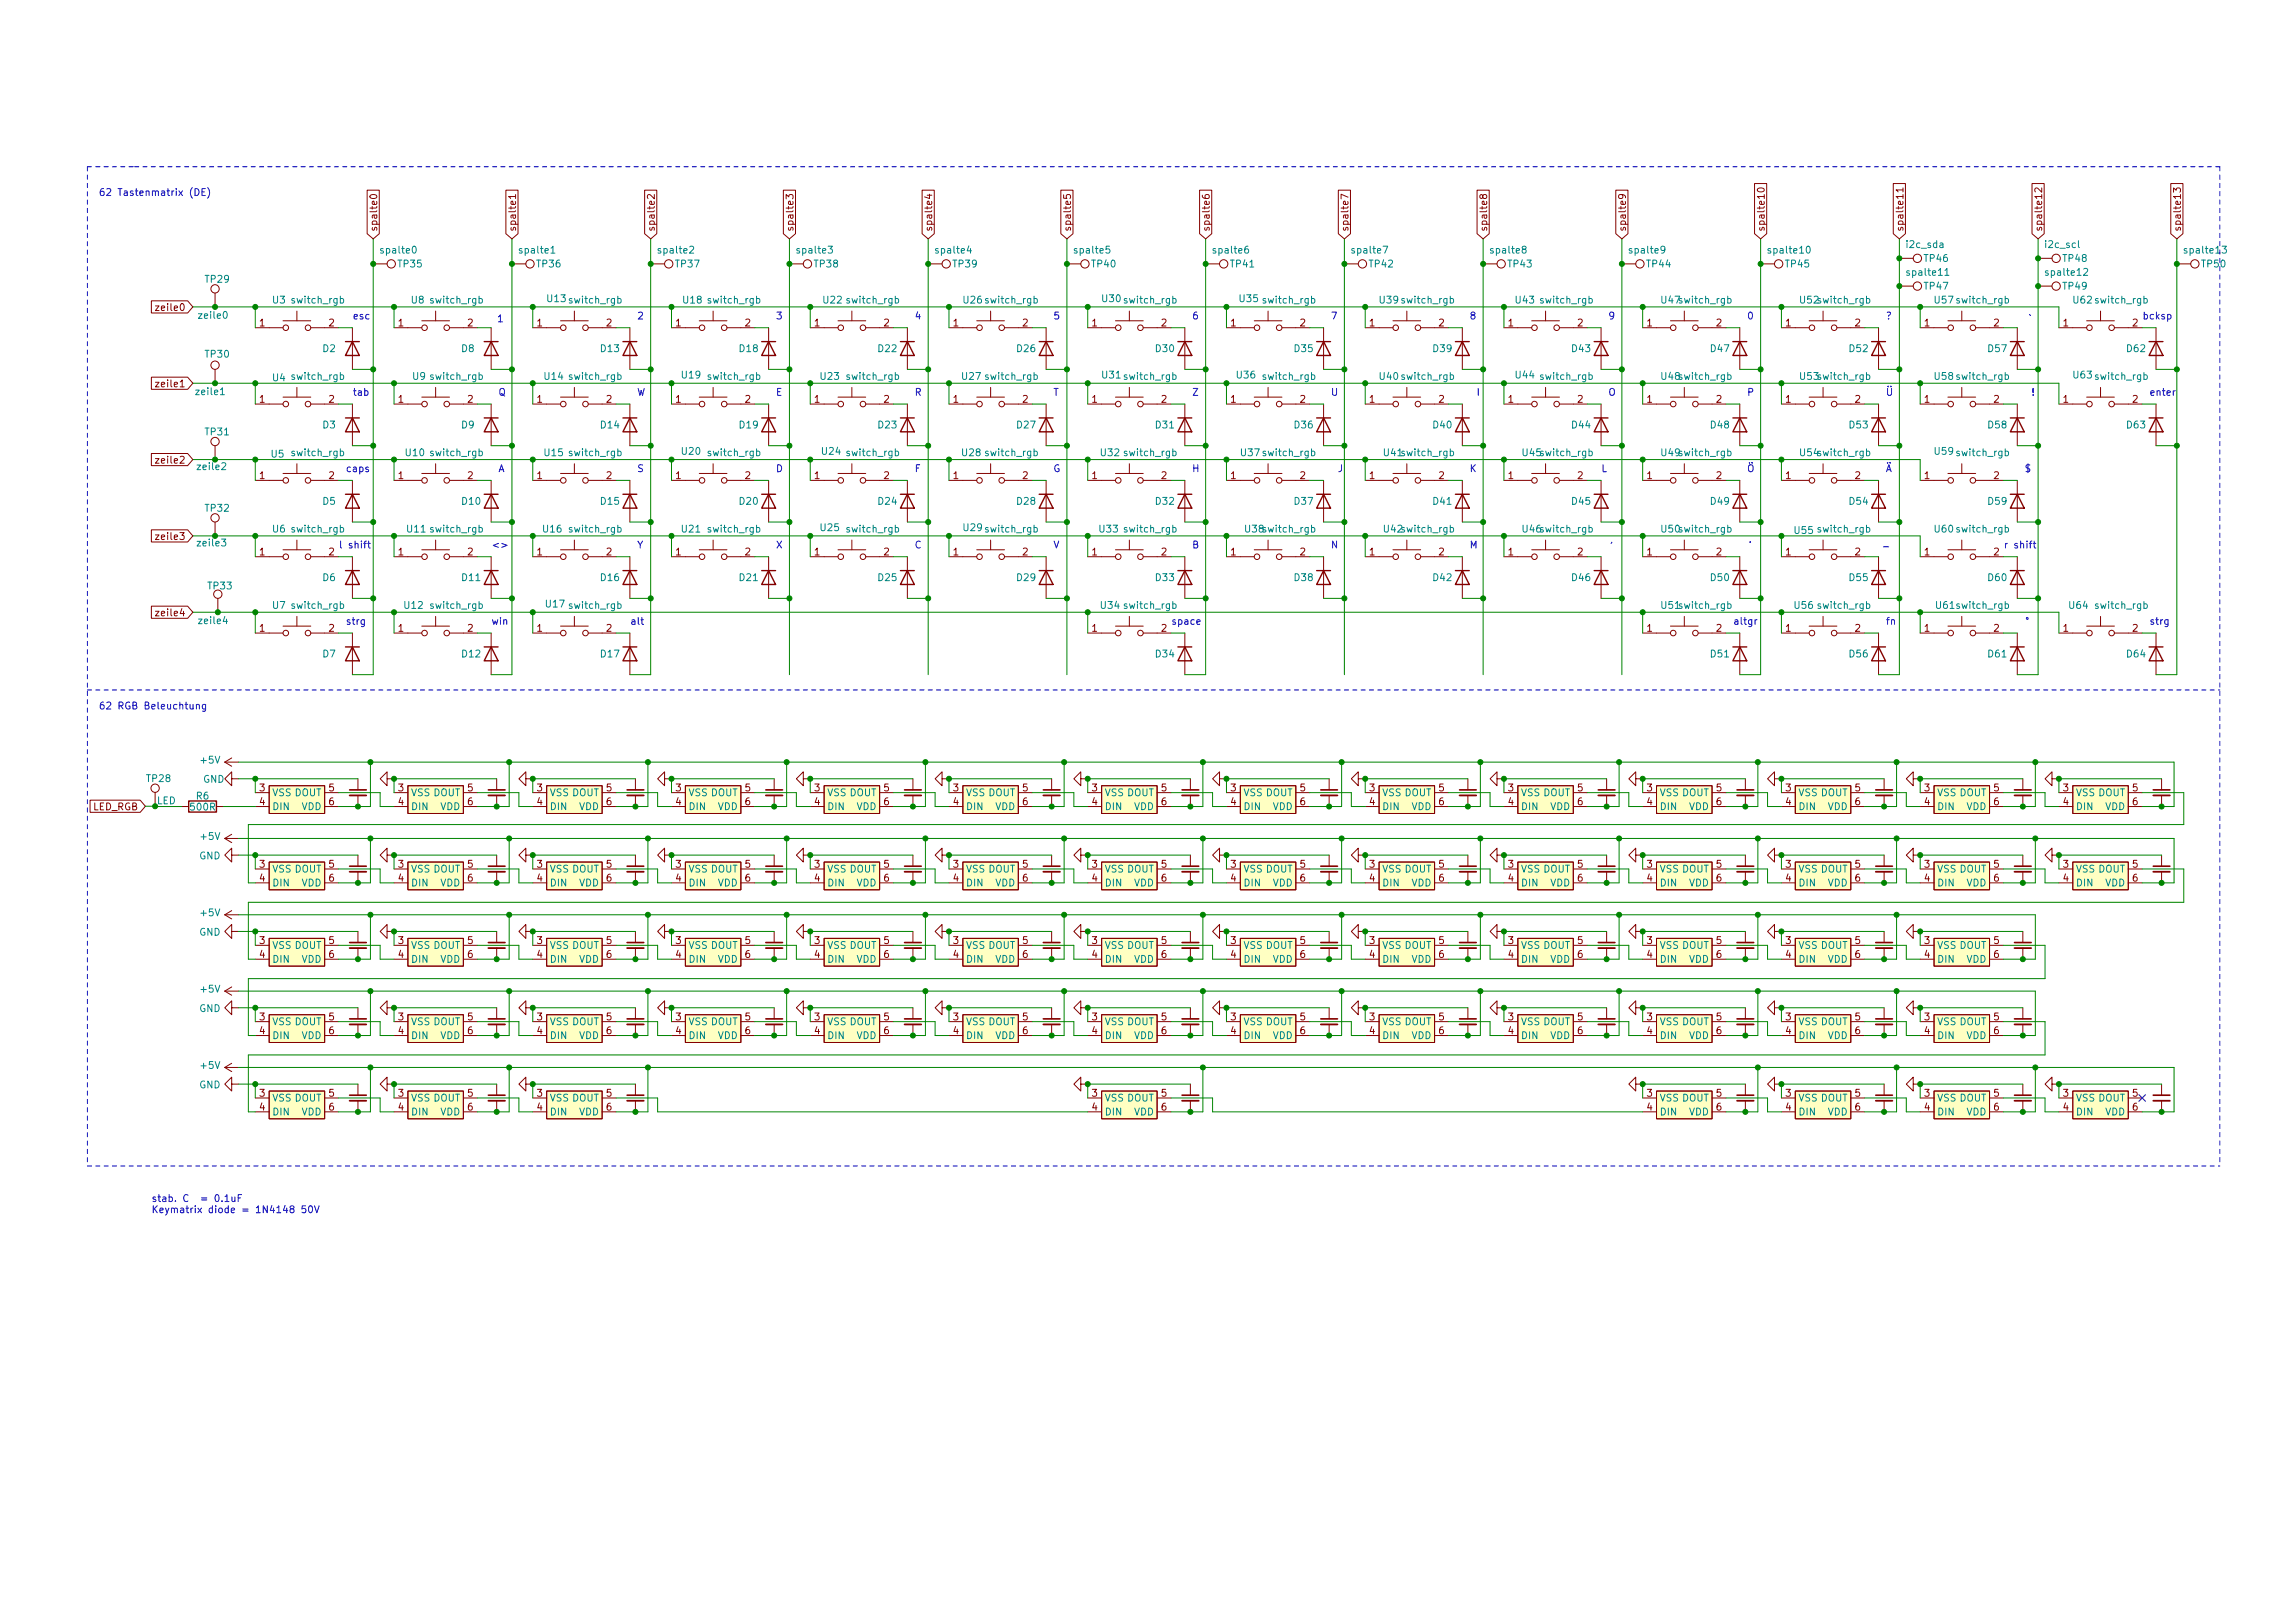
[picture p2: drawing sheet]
<svg xmlns="http://www.w3.org/2000/svg" width="420mm" height="297mm" viewBox="0 0 420 297" stroke-linecap="round" stroke-linejoin="round" font-family="sans-serif">
<defs><g id="words">
<g font-size="1.8" fill="#0000c2">
<text x="18" y="35.8">62 Tastenmatrix (DE)</text>
<text x="64.5" y="58.5">esc</text>
<text x="90.9" y="59">1</text>
<text x="116.6" y="58.5">2</text>
<text x="142" y="58.5">3</text>
<text x="167.4" y="58.5">4</text>
<text x="192.8" y="58.5">5</text>
<text x="218.2" y="58.5">6</text>
<text x="243.6" y="58.5">7</text>
<text x="269" y="58.5">8</text>
<text x="294.4" y="58.5">9</text>
<text x="319.8" y="58.5">0</text>
<text x="345.2" y="58.5">?</text>
<text x="371.3" y="59">`</text>
<text x="392.2" y="58.5">bcksp</text>
<text x="64.5" y="72.4">tab</text>
<text x="91.2" y="72.4">Q</text>
<text x="116.6" y="72.4">W</text>
<text x="142" y="72.4">E</text>
<text x="167.4" y="72.4">R</text>
<text x="192.8" y="72.4">T</text>
<text x="218.2" y="72.4">Z</text>
<text x="243.6" y="72.4">U</text>
<text x="270.3" y="72.4">I</text>
<text x="294.4" y="72.4">O</text>
<text x="319.8" y="72.4">P</text>
<text x="371.9" y="72.4">!</text>
<text x="393.4" y="72.4">enter</text>
<text x="63.2" y="86.4">caps</text>
<text x="91.2" y="86.4">A</text>
<text x="116.6" y="86.4">S</text>
<text x="142" y="86.4">D</text>
<text x="167.4" y="86.4">F</text>
<text x="192.8" y="86.4">G</text>
<text x="218.2" y="86.4">H</text>
<text x="244.9" y="86.4">J</text>
<text x="269" y="86.4">K</text>
<text x="293.1" y="86.4">L</text>
<text x="370.6" y="86.4">$</text>
<text x="62" y="100.4">l shift</text>
<text x="116.6" y="100.4">Y</text>
<text x="142" y="100.4">X</text>
<text x="167.4" y="100.4">C</text>
<text x="192.8" y="100.4">V</text>
<text x="218.2" y="100.4">B</text>
<text x="243.6" y="100.4">N</text>
<text x="269" y="100.4">M</text>
<text x="294.6" y="99.3">,</text>
<text x="320" y="99.3">.</text>
<text x="366.8" y="100.4">r shift</text>
<text x="63.2" y="114.3">strg</text>
<text x="89.9" y="114.3">win</text>
<text x="115.3" y="114.3">alt</text>
<text x="214.4" y="114.3">space</text>
<text x="317.2" y="114.3">altgr</text>
<text x="345.2" y="114.3">fn</text>
<text x="393.4" y="114.3">strg</text>
<text x="18" y="129.8">62 RGB Beleuchtung</text>
<text x="27.7" y="220">stab. C = 0.1uF</text>
<text x="27.7" y="222">Keymatrix diode = 1N4148 50V</text>
</g>
<g font-size="1.8" fill="#840000">
<text x="69.1" y="42.5" transform="rotate(-90 69.1 42.5)">spalte0</text>
<text x="94.5" y="42.5" transform="rotate(-90 94.5 42.5)">spalte1</text>
<text x="119.9" y="42.5" transform="rotate(-90 119.9 42.5)">spalte2</text>
<text x="145.3" y="42.5" transform="rotate(-90 145.3 42.5)">spalte3</text>
<text x="170.7" y="42.5" transform="rotate(-90 170.7 42.5)">spalte4</text>
<text x="196.1" y="42.5" transform="rotate(-90 196.1 42.5)">spalte5</text>
<text x="221.5" y="42.5" transform="rotate(-90 221.5 42.5)">spalte6</text>
<text x="246.9" y="42.5" transform="rotate(-90 246.9 42.5)">spalte7</text>
<text x="272.3" y="42.5" transform="rotate(-90 272.3 42.5)">spalte8</text>
<text x="297.7" y="42.5" transform="rotate(-90 297.7 42.5)">spalte9</text>
<text x="323.1" y="42.5" transform="rotate(-90 323.1 42.5)">spalte10</text>
<text x="348.5" y="42.5" transform="rotate(-90 348.5 42.5)">spalte11</text>
<text x="373.9" y="42.5" transform="rotate(-90 373.9 42.5)">spalte12</text>
<text x="399.3" y="42.5" transform="rotate(-90 399.3 42.5)">spalte13</text>
<text x="29.2" y="56.9">zeile0</text>
<text x="47.5" y="59.7">1</text>
<text x="60.2" y="59.7">2</text>
<text x="72.9" y="59.7">1</text>
<text x="85.6" y="59.7">2</text>
<text x="98.3" y="59.7">1</text>
<text x="111" y="59.7">2</text>
<text x="123.7" y="59.7">1</text>
<text x="136.4" y="59.7">2</text>
<text x="149.1" y="59.7">1</text>
<text x="161.8" y="59.7">2</text>
<text x="174.5" y="59.7">1</text>
<text x="187.2" y="59.7">2</text>
<text x="199.9" y="59.7">1</text>
<text x="212.6" y="59.7">2</text>
<text x="225.3" y="59.7">1</text>
<text x="238" y="59.7">2</text>
<text x="250.7" y="59.7">1</text>
<text x="263.4" y="59.7">2</text>
<text x="276.1" y="59.7">1</text>
<text x="288.8" y="59.7">2</text>
<text x="301.5" y="59.7">1</text>
<text x="314.2" y="59.7">2</text>
<text x="326.9" y="59.7">1</text>
<text x="339.6" y="59.7">2</text>
<text x="352.3" y="59.7">1</text>
<text x="365" y="59.7">2</text>
<text x="377.7" y="59.7">1</text>
<text x="390.4" y="59.7">2</text>
<text x="29.2" y="70.9">zeile1</text>
<text x="47.5" y="73.7">1</text>
<text x="60.2" y="73.7">2</text>
<text x="72.9" y="73.7">1</text>
<text x="85.6" y="73.7">2</text>
<text x="98.3" y="73.7">1</text>
<text x="111" y="73.7">2</text>
<text x="123.7" y="73.7">1</text>
<text x="136.4" y="73.7">2</text>
<text x="149.1" y="73.7">1</text>
<text x="161.8" y="73.7">2</text>
<text x="174.5" y="73.7">1</text>
<text x="187.2" y="73.7">2</text>
<text x="199.9" y="73.7">1</text>
<text x="212.6" y="73.7">2</text>
<text x="225.3" y="73.7">1</text>
<text x="238" y="73.7">2</text>
<text x="250.7" y="73.7">1</text>
<text x="263.4" y="73.7">2</text>
<text x="276.1" y="73.7">1</text>
<text x="288.8" y="73.7">2</text>
<text x="301.5" y="73.7">1</text>
<text x="314.2" y="73.7">2</text>
<text x="326.9" y="73.7">1</text>
<text x="339.6" y="73.7">2</text>
<text x="352.3" y="73.7">1</text>
<text x="365" y="73.7">2</text>
<text x="377.7" y="73.7">1</text>
<text x="390.4" y="73.7">2</text>
<text x="29.2" y="84.8">zeile2</text>
<text x="47.5" y="87.7">1</text>
<text x="60.2" y="87.7">2</text>
<text x="72.9" y="87.7">1</text>
<text x="85.6" y="87.7">2</text>
<text x="98.3" y="87.7">1</text>
<text x="111" y="87.7">2</text>
<text x="123.7" y="87.7">1</text>
<text x="136.4" y="87.7">2</text>
<text x="149.1" y="87.7">1</text>
<text x="161.8" y="87.7">2</text>
<text x="174.5" y="87.7">1</text>
<text x="187.2" y="87.7">2</text>
<text x="199.9" y="87.7">1</text>
<text x="212.6" y="87.7">2</text>
<text x="225.3" y="87.7">1</text>
<text x="238" y="87.7">2</text>
<text x="250.7" y="87.7">1</text>
<text x="263.4" y="87.7">2</text>
<text x="276.1" y="87.7">1</text>
<text x="288.8" y="87.7">2</text>
<text x="301.5" y="87.7">1</text>
<text x="314.2" y="87.7">2</text>
<text x="326.9" y="87.7">1</text>
<text x="339.6" y="87.7">2</text>
<text x="352.3" y="87.7">1</text>
<text x="365" y="87.7">2</text>
<text x="29.2" y="98.8">zeile3</text>
<text x="47.5" y="101.6">1</text>
<text x="60.2" y="101.6">2</text>
<text x="72.9" y="101.6">1</text>
<text x="85.6" y="101.6">2</text>
<text x="98.3" y="101.6">1</text>
<text x="111" y="101.6">2</text>
<text x="123.7" y="101.6">1</text>
<text x="136.4" y="101.6">2</text>
<text x="149.1" y="101.6">1</text>
<text x="161.8" y="101.6">2</text>
<text x="174.5" y="101.6">1</text>
<text x="187.2" y="101.6">2</text>
<text x="199.9" y="101.6">1</text>
<text x="212.6" y="101.6">2</text>
<text x="225.3" y="101.6">1</text>
<text x="238" y="101.6">2</text>
<text x="250.7" y="101.6">1</text>
<text x="263.4" y="101.6">2</text>
<text x="276.1" y="101.6">1</text>
<text x="288.8" y="101.6">2</text>
<text x="301.5" y="101.6">1</text>
<text x="314.2" y="101.6">2</text>
<text x="326.9" y="101.6">1</text>
<text x="339.6" y="101.6">2</text>
<text x="352.3" y="101.6">1</text>
<text x="365" y="101.6">2</text>
<text x="29.2" y="112.8">zeile4</text>
<text x="47.5" y="115.6">1</text>
<text x="60.2" y="115.6">2</text>
<text x="72.9" y="115.6">1</text>
<text x="85.6" y="115.6">2</text>
<text x="98.3" y="115.6">1</text>
<text x="111" y="115.6">2</text>
<text x="199.9" y="115.6">1</text>
<text x="212.6" y="115.6">2</text>
<text x="301.5" y="115.6">1</text>
<text x="314.2" y="115.6">2</text>
<text x="326.9" y="115.6">1</text>
<text x="339.6" y="115.6">2</text>
<text x="352.3" y="115.6">1</text>
<text x="365" y="115.6">2</text>
<text x="377.7" y="115.6">1</text>
<text x="390.4" y="115.6">2</text>
<text x="16.9" y="148.3">LED_RGB</text>
<text x="47.5" y="144.8">3</text>
<text x="47.5" y="147.4">4</text>
<text x="60.2" y="144.8">5</text>
<text x="60.2" y="147.4">6</text>
<text x="72.9" y="144.8">3</text>
<text x="72.9" y="147.4">4</text>
<text x="85.6" y="144.8">5</text>
<text x="85.6" y="147.4">6</text>
<text x="98.3" y="144.8">3</text>
<text x="98.3" y="147.4">4</text>
<text x="111" y="144.8">5</text>
<text x="111" y="147.4">6</text>
<text x="123.7" y="144.8">3</text>
<text x="123.7" y="147.4">4</text>
<text x="136.4" y="144.8">5</text>
<text x="136.4" y="147.4">6</text>
<text x="149.1" y="144.8">3</text>
<text x="149.1" y="147.4">4</text>
<text x="161.8" y="144.8">5</text>
<text x="161.8" y="147.4">6</text>
<text x="174.5" y="144.8">3</text>
<text x="174.5" y="147.4">4</text>
<text x="187.2" y="144.8">5</text>
<text x="187.2" y="147.4">6</text>
<text x="199.9" y="144.8">3</text>
<text x="199.9" y="147.4">4</text>
<text x="212.6" y="144.8">5</text>
<text x="212.6" y="147.4">6</text>
<text x="225.3" y="144.8">3</text>
<text x="225.3" y="147.4">4</text>
<text x="238" y="144.8">5</text>
<text x="238" y="147.4">6</text>
<text x="250.7" y="144.8">3</text>
<text x="250.7" y="147.4">4</text>
<text x="263.4" y="144.8">5</text>
<text x="263.4" y="147.4">6</text>
<text x="276.1" y="144.8">3</text>
<text x="276.1" y="147.4">4</text>
<text x="288.8" y="144.8">5</text>
<text x="288.8" y="147.4">6</text>
<text x="301.5" y="144.8">3</text>
<text x="301.5" y="147.4">4</text>
<text x="314.2" y="144.8">5</text>
<text x="314.2" y="147.4">6</text>
<text x="326.9" y="144.8">3</text>
<text x="326.9" y="147.4">4</text>
<text x="339.6" y="144.8">5</text>
<text x="339.6" y="147.4">6</text>
<text x="352.3" y="144.8">3</text>
<text x="352.3" y="147.4">4</text>
<text x="365" y="144.8">5</text>
<text x="365" y="147.4">6</text>
<text x="377.7" y="144.8">3</text>
<text x="377.7" y="147.4">4</text>
<text x="390.4" y="144.8">5</text>
<text x="390.4" y="147.4">6</text>
<text x="47.5" y="158.8">3</text>
<text x="47.5" y="161.3">4</text>
<text x="60.2" y="158.8">5</text>
<text x="60.2" y="161.3">6</text>
<text x="72.9" y="158.8">3</text>
<text x="72.9" y="161.3">4</text>
<text x="85.6" y="158.8">5</text>
<text x="85.6" y="161.3">6</text>
<text x="98.3" y="158.8">3</text>
<text x="98.3" y="161.3">4</text>
<text x="111" y="158.8">5</text>
<text x="111" y="161.3">6</text>
<text x="123.7" y="158.8">3</text>
<text x="123.7" y="161.3">4</text>
<text x="136.4" y="158.8">5</text>
<text x="136.4" y="161.3">6</text>
<text x="149.1" y="158.8">3</text>
<text x="149.1" y="161.3">4</text>
<text x="161.8" y="158.8">5</text>
<text x="161.8" y="161.3">6</text>
<text x="174.5" y="158.8">3</text>
<text x="174.5" y="161.3">4</text>
<text x="187.2" y="158.8">5</text>
<text x="187.2" y="161.3">6</text>
<text x="199.9" y="158.8">3</text>
<text x="199.9" y="161.3">4</text>
<text x="212.6" y="158.8">5</text>
<text x="212.6" y="161.3">6</text>
<text x="225.3" y="158.8">3</text>
<text x="225.3" y="161.3">4</text>
<text x="238" y="158.8">5</text>
<text x="238" y="161.3">6</text>
<text x="250.7" y="158.8">3</text>
<text x="250.7" y="161.3">4</text>
<text x="263.4" y="158.8">5</text>
<text x="263.4" y="161.3">6</text>
<text x="276.1" y="158.8">3</text>
<text x="276.1" y="161.3">4</text>
<text x="288.8" y="158.8">5</text>
<text x="288.8" y="161.3">6</text>
<text x="301.5" y="158.8">3</text>
<text x="301.5" y="161.3">4</text>
<text x="314.2" y="158.8">5</text>
<text x="314.2" y="161.3">6</text>
<text x="326.9" y="158.8">3</text>
<text x="326.9" y="161.3">4</text>
<text x="339.6" y="158.8">5</text>
<text x="339.6" y="161.3">6</text>
<text x="352.3" y="158.8">3</text>
<text x="352.3" y="161.3">4</text>
<text x="365" y="158.8">5</text>
<text x="365" y="161.3">6</text>
<text x="377.7" y="158.8">3</text>
<text x="377.7" y="161.3">4</text>
<text x="390.4" y="158.8">5</text>
<text x="390.4" y="161.3">6</text>
<text x="47.5" y="172.8">3</text>
<text x="60.2" y="172.8">5</text>
<text x="72.9" y="172.8">3</text>
<text x="85.6" y="172.8">5</text>
<text x="98.3" y="172.8">3</text>
<text x="111" y="172.8">5</text>
<text x="123.7" y="172.8">3</text>
<text x="136.4" y="172.8">5</text>
<text x="149.1" y="172.8">3</text>
<text x="161.8" y="172.8">5</text>
<text x="174.5" y="172.8">3</text>
<text x="187.2" y="172.8">5</text>
<text x="199.9" y="172.8">3</text>
<text x="212.6" y="172.8">5</text>
<text x="225.3" y="172.8">3</text>
<text x="238" y="172.8">5</text>
<text x="250.7" y="172.8">3</text>
<text x="263.4" y="172.8">5</text>
<text x="276.1" y="172.8">3</text>
<text x="288.8" y="172.8">5</text>
<text x="301.5" y="172.8">3</text>
<text x="314.2" y="172.8">5</text>
<text x="326.9" y="172.8">3</text>
<text x="339.6" y="172.8">5</text>
<text x="352.3" y="172.8">3</text>
<text x="365" y="172.8">5</text>
<text x="47.5" y="175.3">4</text>
<text x="60.2" y="175.3">6</text>
<text x="72.9" y="175.3">4</text>
<text x="85.6" y="175.3">6</text>
<text x="98.3" y="175.3">4</text>
<text x="111" y="175.3">6</text>
<text x="123.7" y="175.3">4</text>
<text x="136.4" y="175.3">6</text>
<text x="149.1" y="175.3">4</text>
<text x="161.8" y="175.3">6</text>
<text x="174.5" y="175.3">4</text>
<text x="187.2" y="175.3">6</text>
<text x="199.9" y="175.3">4</text>
<text x="212.6" y="175.3">6</text>
<text x="225.3" y="175.3">4</text>
<text x="238" y="175.3">6</text>
<text x="250.7" y="175.3">4</text>
<text x="263.4" y="175.3">6</text>
<text x="276.1" y="175.3">4</text>
<text x="288.8" y="175.3">6</text>
<text x="301.5" y="175.3">4</text>
<text x="314.2" y="175.3">6</text>
<text x="326.9" y="175.3">4</text>
<text x="339.6" y="175.3">6</text>
<text x="352.3" y="175.3">4</text>
<text x="365" y="175.3">6</text>
<text x="47.5" y="186.7">3</text>
<text x="47.5" y="189.3">4</text>
<text x="60.2" y="186.7">5</text>
<text x="60.2" y="189.3">6</text>
<text x="72.9" y="186.7">3</text>
<text x="72.9" y="189.3">4</text>
<text x="85.6" y="186.7">5</text>
<text x="85.6" y="189.3">6</text>
<text x="98.3" y="186.7">3</text>
<text x="98.3" y="189.3">4</text>
<text x="111" y="186.7">5</text>
<text x="111" y="189.3">6</text>
<text x="123.7" y="186.7">3</text>
<text x="123.7" y="189.3">4</text>
<text x="136.4" y="186.7">5</text>
<text x="136.4" y="189.3">6</text>
<text x="149.1" y="186.7">3</text>
<text x="149.1" y="189.3">4</text>
<text x="161.8" y="186.7">5</text>
<text x="161.8" y="189.3">6</text>
<text x="174.5" y="186.7">3</text>
<text x="174.5" y="189.3">4</text>
<text x="187.2" y="186.7">5</text>
<text x="187.2" y="189.3">6</text>
<text x="199.9" y="186.7">3</text>
<text x="199.9" y="189.3">4</text>
<text x="212.6" y="186.7">5</text>
<text x="212.6" y="189.3">6</text>
<text x="225.3" y="186.7">3</text>
<text x="225.3" y="189.3">4</text>
<text x="238" y="186.7">5</text>
<text x="238" y="189.3">6</text>
<text x="250.7" y="186.7">3</text>
<text x="250.7" y="189.3">4</text>
<text x="263.4" y="186.7">5</text>
<text x="263.4" y="189.3">6</text>
<text x="276.1" y="186.7">3</text>
<text x="276.1" y="189.3">4</text>
<text x="288.8" y="186.7">5</text>
<text x="288.8" y="189.3">6</text>
<text x="301.5" y="186.7">3</text>
<text x="301.5" y="189.3">4</text>
<text x="314.2" y="186.7">5</text>
<text x="314.2" y="189.3">6</text>
<text x="326.9" y="186.7">3</text>
<text x="326.9" y="189.3">4</text>
<text x="339.6" y="186.7">5</text>
<text x="339.6" y="189.3">6</text>
<text x="352.3" y="186.7">3</text>
<text x="352.3" y="189.3">4</text>
<text x="365" y="186.7">5</text>
<text x="365" y="189.3">6</text>
<text x="47.5" y="200.7">3</text>
<text x="47.5" y="203.2">4</text>
<text x="60.2" y="200.7">5</text>
<text x="60.2" y="203.2">6</text>
<text x="72.9" y="200.7">3</text>
<text x="72.9" y="203.2">4</text>
<text x="85.6" y="200.7">5</text>
<text x="85.6" y="203.2">6</text>
<text x="98.3" y="200.7">3</text>
<text x="98.3" y="203.2">4</text>
<text x="111" y="200.7">5</text>
<text x="111" y="203.2">6</text>
<text x="199.9" y="200.7">3</text>
<text x="199.9" y="203.2">4</text>
<text x="212.6" y="200.7">5</text>
<text x="212.6" y="203.2">6</text>
<text x="301.5" y="200.7">3</text>
<text x="301.5" y="203.2">4</text>
<text x="314.2" y="200.7">5</text>
<text x="314.2" y="203.2">6</text>
<text x="326.9" y="200.7">3</text>
<text x="326.9" y="203.2">4</text>
<text x="339.6" y="200.7">5</text>
<text x="339.6" y="203.2">6</text>
<text x="352.3" y="200.7">3</text>
<text x="352.3" y="203.2">4</text>
<text x="365" y="200.7">5</text>
<text x="365" y="203.2">6</text>
<text x="377.7" y="200.7">3</text>
<text x="377.7" y="203.2">4</text>
<text x="390.4" y="200.7">5</text>
<text x="390.4" y="203.2">6</text>
</g>
<g font-size="1.8" fill="#008484">
<text x="69.9" y="46.4">spalte0</text>
<text x="95.3" y="46.4">spalte1</text>
<text x="120.7" y="46.4">spalte2</text>
<text x="146.1" y="46.4">spalte3</text>
<text x="171.5" y="46.4">spalte4</text>
<text x="196.9" y="46.4">spalte5</text>
<text x="222.3" y="46.4">spalte6</text>
<text x="247.7" y="46.4">spalte7</text>
<text x="273.1" y="46.4">spalte8</text>
<text x="298.5" y="46.4">spalte9</text>
<text x="324" y="46.4">spalte10</text>
<text x="349.2" y="45.4">i2c_sda</text>
<text x="352.3" y="47.9">TP46</text>
<text x="374.6" y="45.4">i2c_scl</text>
<text x="377.7" y="47.9">TP48</text>
<text x="400.2" y="46.4">spalte13</text>
<text x="37.6" y="51.7">TP29</text>
<text x="72.9" y="48.9">TP35</text>
<text x="98.3" y="48.9">TP36</text>
<text x="123.7" y="48.9">TP37</text>
<text x="149.1" y="48.9">TP38</text>
<text x="174.5" y="48.9">TP39</text>
<text x="199.9" y="48.9">TP40</text>
<text x="225.3" y="48.9">TP41</text>
<text x="250.7" y="48.9">TP42</text>
<text x="276.1" y="48.9">TP43</text>
<text x="301.5" y="48.9">TP44</text>
<text x="326.9" y="48.9">TP45</text>
<text x="349.4" y="50.5">spalte11</text>
<text x="352.3" y="53">TP47</text>
<text x="374.8" y="50.5">spalte12</text>
<text x="377.7" y="53">TP49</text>
<text x="403.1" y="48.9">TP50</text>
<text x="36.6" y="58.3">zeile0</text>
<text x="49.9" y="55.5">U3</text>
<text x="53.5" y="55.5">switch_rgb</text>
<text x="75.3" y="55.5">U8</text>
<text x="78.9" y="55.5">switch_rgb</text>
<text x="100.2" y="55.3">U13 switch_rgb</text>
<text x="125.1" y="55.5">U18</text>
<text x="129.7" y="55.5">switch_rgb</text>
<text x="150.8" y="55.5">U22 switch_rgb</text>
<text x="176.4" y="55.5">U26 switch_rgb</text>
<text x="201.8" y="55.3">U30 switch_rgb</text>
<text x="227" y="55.3">U35 switch_rgb</text>
<text x="252.6" y="55.5">U39 switch_rgb</text>
<text x="277.5" y="55.5">U43</text>
<text x="282.1" y="55.5">switch_rgb</text>
<text x="304.2" y="55.5">U47switch_rgb</text>
<text x="329.6" y="55.5">U52switch_rgb</text>
<text x="354.2" y="55.5">U57 switch_rgb</text>
<text x="379.6" y="55.5">U62 switch_rgb</text>
<text x="37.6" y="65.4">TP30</text>
<text x="59.1" y="64.4">D2</text>
<text x="84.5" y="64.4">D8</text>
<text x="110" y="64.4">D13</text>
<text x="135.4" y="64.4">D18</text>
<text x="160.8" y="64.4">D22</text>
<text x="186.2" y="64.4">D26</text>
<text x="211.6" y="64.4">D30</text>
<text x="237" y="64.4">D35</text>
<text x="262.4" y="64.4">D39</text>
<text x="287.8" y="64.4">D43</text>
<text x="313.2" y="64.4">D47</text>
<text x="338.6" y="64.4">D52</text>
<text x="364" y="64.4">D57</text>
<text x="389.4" y="64.4">D62</text>
<text x="49.9" y="69.8">U4</text>
<text x="53.5" y="69.5">switch_rgb</text>
<text x="75.6" y="69.5">U9 switch_rgb</text>
<text x="99.7" y="69.5">U14</text>
<text x="104.3" y="69.5">switch_rgb</text>
<text x="124.9" y="69.3">U19</text>
<text x="129.7" y="69.5">switch_rgb</text>
<text x="150.3" y="69.5">U23</text>
<text x="155.1" y="69.5">switch_rgb</text>
<text x="176.2" y="69.5">U27 switch_rgb</text>
<text x="201.8" y="69.3">U31 switch_rgb</text>
<text x="226.5" y="69.3">U36</text>
<text x="231.3" y="69.5">switch_rgb</text>
<text x="252.6" y="69.5">U40 switch_rgb</text>
<text x="277.5" y="69.3">U44</text>
<text x="282.1" y="69.5">switch_rgb</text>
<text x="304.2" y="69.5">U48switch_rgb</text>
<text x="329.6" y="69.5">U53switch_rgb</text>
<text x="354.2" y="69.5">U58 switch_rgb</text>
<text x="379.6" y="69.3">U63 switch_rgb</text>
<text x="36.1" y="72.3">zeile1</text>
<text x="37.6" y="79.7">TP31</text>
<text x="49.7" y="83.7">U5</text>
<text x="53.5" y="83.5">switch_rgb</text>
<text x="59.1" y="78.4">D3</text>
<text x="74.3" y="83.5">U10</text>
<text x="78.9" y="83.5">switch_rgb</text>
<text x="84.5" y="78.4">D9</text>
<text x="99.7" y="83.5">U15</text>
<text x="104.3" y="83.5">switch_rgb</text>
<text x="110" y="78.4">D14</text>
<text x="124.9" y="83.2">U20</text>
<text x="129.7" y="83.5">switch_rgb</text>
<text x="135.4" y="78.4">D19</text>
<text x="150.5" y="83.2">U24</text>
<text x="155.1" y="83.5">switch_rgb</text>
<text x="160.8" y="78.4">D23</text>
<text x="176.2" y="83.5">U28 switch_rgb</text>
<text x="186.2" y="78.4">D27</text>
<text x="201.6" y="83.5">U32 switch_rgb</text>
<text x="211.6" y="78.4">D31</text>
<text x="227.2" y="83.5">U37 switch_rgb</text>
<text x="237" y="78.4">D36</text>
<text x="253.4" y="83.5">U41switch_rgb</text>
<text x="262.4" y="78.4">D40</text>
<text x="278.8" y="83.5">U45switch_rgb</text>
<text x="287.8" y="78.4">D44</text>
<text x="304.2" y="83.5">U49switch_rgb</text>
<text x="313.2" y="78.4">D48</text>
<text x="329.6" y="83.5">U54switch_rgb</text>
<text x="338.6" y="78.4">D53</text>
<text x="354.2" y="83.2">U59 switch_rgb</text>
<text x="364" y="78.4">D58</text>
<text x="389.4" y="78.4">D63</text>
<text x="36.3" y="86">zeile2</text>
<text x="37.6" y="93.6">TP32</text>
<text x="59.1" y="92.4">D5</text>
<text x="84.6" y="92.4">D10</text>
<text x="110" y="92.4">D15</text>
<text x="135.4" y="92.4">D20</text>
<text x="160.8" y="92.4">D24</text>
<text x="186.2" y="92.4">D28</text>
<text x="211.6" y="92.4">D32</text>
<text x="237" y="92.4">D37</text>
<text x="262.4" y="92.4">D41</text>
<text x="287.8" y="92.4">D45</text>
<text x="313.2" y="92.4">D49</text>
<text x="338.6" y="92.4">D54</text>
<text x="364" y="92.4">D59</text>
<text x="36.3" y="100">zeile3</text>
<text x="49.9" y="97.4">U6</text>
<text x="53.5" y="97.4">switch_rgb</text>
<text x="74.6" y="97.4">U11 switch_rgb</text>
<text x="99.5" y="97.4">U16</text>
<text x="104.3" y="97.4">switch_rgb</text>
<text x="124.9" y="97.4">U21</text>
<text x="129.7" y="97.4">switch_rgb</text>
<text x="150.3" y="97.2">U25</text>
<text x="155.1" y="97.4">switch_rgb</text>
<text x="176.4" y="97.2">U29 switch_rgb</text>
<text x="201.3" y="97.4">U33</text>
<text x="205.9" y="97.4">switch_rgb</text>
<text x="228" y="97.4">U38switch_rgb</text>
<text x="253.4" y="97.4">U42switch_rgb</text>
<text x="278.8" y="97.4">U46switch_rgb</text>
<text x="304.2" y="97.4">U50switch_rgb</text>
<text x="328.6" y="97.7">U55 switch_rgb</text>
<text x="354.2" y="97.4">U60 switch_rgb</text>
<text x="38.1" y="107.9">TP33</text>
<text x="59.1" y="106.3">D6</text>
<text x="84.6" y="106.3">D11</text>
<text x="110" y="106.3">D16</text>
<text x="135.4" y="106.3">D21</text>
<text x="160.8" y="106.3">D25</text>
<text x="186.2" y="106.3">D29</text>
<text x="211.6" y="106.3">D33</text>
<text x="237" y="106.3">D38</text>
<text x="262.4" y="106.3">D42</text>
<text x="287.8" y="106.3">D46</text>
<text x="313.2" y="106.3">D50</text>
<text x="338.6" y="106.3">D55</text>
<text x="364" y="106.3">D60</text>
<text x="49.9" y="111.4">U7</text>
<text x="53.5" y="111.4">switch_rgb</text>
<text x="74.1" y="111.4">U12</text>
<text x="78.9" y="111.4">switch_rgb</text>
<text x="100" y="111.2">U17 switch_rgb</text>
<text x="201.6" y="111.4">U34 switch_rgb</text>
<text x="304.2" y="111.4">U51switch_rgb</text>
<text x="328.6" y="111.4">U56 switch_rgb</text>
<text x="354.5" y="111.4">U61 switch_rgb</text>
<text x="378.9" y="111.4">U64</text>
<text x="383.7" y="111.4">switch_rgb</text>
<text x="36.6" y="114.2">zeile4</text>
<text x="59.1" y="120.3">D7</text>
<text x="84.6" y="120.3">D12</text>
<text x="110" y="120.3">D17</text>
<text x="211.6" y="120.3">D34</text>
<text x="313.2" y="120.3">D51</text>
<text x="338.6" y="120.3">D56</text>
<text x="364" y="120.3">D61</text>
<text x="389.4" y="120.3">D64</text>
<text x="26.9" y="143.1">TP28</text>
<text x="36.8" y="139.7">+5V</text>
<text x="37.2" y="143.2">GND</text>
<text x="35" y="148.3">500R</text>
<text x="36" y="146.3">R6</text>
<text x="49.8" y="145.7">VSS DOUT</text>
<text x="49.8" y="148.2">DIN</text>
<text x="55.2" y="148.2">VDD</text>
<text x="75.2" y="145.7">VSS DOUT</text>
<text x="75.2" y="148.2">DIN</text>
<text x="80.6" y="148.2">VDD</text>
<text x="100.6" y="145.7">VSS DOUT</text>
<text x="100.6" y="148.2">DIN</text>
<text x="106" y="148.2">VDD</text>
<text x="126" y="145.7">VSS DOUT</text>
<text x="126" y="148.2">DIN</text>
<text x="131.4" y="148.2">VDD</text>
<text x="151.4" y="145.7">VSS DOUT</text>
<text x="151.4" y="148.2">DIN</text>
<text x="156.8" y="148.2">VDD</text>
<text x="176.8" y="145.7">VSS DOUT</text>
<text x="176.8" y="148.2">DIN</text>
<text x="182.2" y="148.2">VDD</text>
<text x="202.2" y="145.7">VSS DOUT</text>
<text x="202.2" y="148.2">DIN</text>
<text x="207.6" y="148.2">VDD</text>
<text x="227.6" y="145.7">VSS DOUT</text>
<text x="227.6" y="148.2">DIN</text>
<text x="233" y="148.2">VDD</text>
<text x="253" y="145.7">VSS DOUT</text>
<text x="253" y="148.2">DIN</text>
<text x="258.4" y="148.2">VDD</text>
<text x="278.4" y="145.7">VSS DOUT</text>
<text x="278.4" y="148.2">DIN</text>
<text x="283.8" y="148.2">VDD</text>
<text x="303.8" y="145.7">VSS DOUT</text>
<text x="303.8" y="148.2">DIN</text>
<text x="309.2" y="148.2">VDD</text>
<text x="329.2" y="145.7">VSS DOUT</text>
<text x="329.2" y="148.2">DIN</text>
<text x="334.6" y="148.2">VDD</text>
<text x="354.6" y="145.7">VSS DOUT</text>
<text x="354.6" y="148.2">DIN</text>
<text x="360" y="148.2">VDD</text>
<text x="380" y="145.7">VSS DOUT</text>
<text x="380" y="148.2">DIN</text>
<text x="385.4" y="148.2">VDD</text>
<text x="36.8" y="153.7">+5V</text>
<text x="36.5" y="157.3">GND</text>
<text x="49.8" y="159.7">VSS DOUT</text>
<text x="75.2" y="159.7">VSS DOUT</text>
<text x="100.6" y="159.7">VSS DOUT</text>
<text x="126" y="159.7">VSS DOUT</text>
<text x="151.4" y="159.7">VSS DOUT</text>
<text x="176.8" y="159.7">VSS DOUT</text>
<text x="202.2" y="159.7">VSS DOUT</text>
<text x="227.6" y="159.7">VSS DOUT</text>
<text x="253" y="159.7">VSS DOUT</text>
<text x="278.4" y="159.7">VSS DOUT</text>
<text x="303.8" y="159.7">VSS DOUT</text>
<text x="329.2" y="159.7">VSS DOUT</text>
<text x="354.6" y="159.7">VSS DOUT</text>
<text x="380" y="159.7">VSS DOUT</text>
<text x="36.8" y="167.7">+5V</text>
<text x="49.8" y="162.2">DIN</text>
<text x="55.2" y="162.2">VDD</text>
<text x="75.2" y="162.2">DIN</text>
<text x="80.6" y="162.2">VDD</text>
<text x="100.6" y="162.2">DIN</text>
<text x="106" y="162.2">VDD</text>
<text x="126" y="162.2">DIN</text>
<text x="131.4" y="162.2">VDD</text>
<text x="151.4" y="162.2">DIN</text>
<text x="156.8" y="162.2">VDD</text>
<text x="176.8" y="162.2">DIN</text>
<text x="182.2" y="162.2">VDD</text>
<text x="202.2" y="162.2">DIN</text>
<text x="207.6" y="162.2">VDD</text>
<text x="227.6" y="162.2">DIN</text>
<text x="233" y="162.2">VDD</text>
<text x="253" y="162.2">DIN</text>
<text x="258.4" y="162.2">VDD</text>
<text x="278.4" y="162.2">DIN</text>
<text x="283.8" y="162.2">VDD</text>
<text x="303.8" y="162.2">DIN</text>
<text x="309.2" y="162.2">VDD</text>
<text x="329.2" y="162.2">DIN</text>
<text x="334.6" y="162.2">VDD</text>
<text x="354.6" y="162.2">DIN</text>
<text x="360" y="162.2">VDD</text>
<text x="380" y="162.2">DIN</text>
<text x="385.4" y="162.2">VDD</text>
<text x="36.5" y="171.2">GND</text>
<text x="49.8" y="173.6">VSS DOUT</text>
<text x="75.2" y="173.6">VSS DOUT</text>
<text x="100.6" y="173.6">VSS DOUT</text>
<text x="126" y="173.6">VSS DOUT</text>
<text x="151.4" y="173.6">VSS DOUT</text>
<text x="176.8" y="173.6">VSS DOUT</text>
<text x="202.2" y="173.6">VSS DOUT</text>
<text x="227.6" y="173.6">VSS DOUT</text>
<text x="253" y="173.6">VSS DOUT</text>
<text x="278.4" y="173.6">VSS DOUT</text>
<text x="303.8" y="173.6">VSS DOUT</text>
<text x="329.2" y="173.6">VSS DOUT</text>
<text x="354.6" y="173.6">VSS DOUT</text>
<text x="49.8" y="176.2">DIN</text>
<text x="55.2" y="176.2">VDD</text>
<text x="75.2" y="176.2">DIN</text>
<text x="80.6" y="176.2">VDD</text>
<text x="100.6" y="176.2">DIN</text>
<text x="106" y="176.2">VDD</text>
<text x="126" y="176.2">DIN</text>
<text x="131.4" y="176.2">VDD</text>
<text x="151.4" y="176.2">DIN</text>
<text x="156.8" y="176.2">VDD</text>
<text x="176.8" y="176.2">DIN</text>
<text x="182.2" y="176.2">VDD</text>
<text x="202.2" y="176.2">DIN</text>
<text x="207.6" y="176.2">VDD</text>
<text x="227.6" y="176.2">DIN</text>
<text x="233" y="176.2">VDD</text>
<text x="253" y="176.2">DIN</text>
<text x="258.4" y="176.2">VDD</text>
<text x="278.4" y="176.2">DIN</text>
<text x="283.8" y="176.2">VDD</text>
<text x="303.8" y="176.2">DIN</text>
<text x="309.2" y="176.2">VDD</text>
<text x="329.2" y="176.2">DIN</text>
<text x="334.6" y="176.2">VDD</text>
<text x="354.6" y="176.2">DIN</text>
<text x="360" y="176.2">VDD</text>
<text x="36.5" y="185.2">GND</text>
<text x="36.8" y="181.6">+5V</text>
<text x="49.8" y="187.6">VSS DOUT</text>
<text x="49.8" y="190.2">DIN</text>
<text x="55.2" y="190.2">VDD</text>
<text x="75.2" y="187.6">VSS DOUT</text>
<text x="75.2" y="190.2">DIN</text>
<text x="80.6" y="190.2">VDD</text>
<text x="100.6" y="187.6">VSS DOUT</text>
<text x="100.6" y="190.2">DIN</text>
<text x="106" y="190.2">VDD</text>
<text x="126" y="187.6">VSS DOUT</text>
<text x="126" y="190.2">DIN</text>
<text x="131.4" y="190.2">VDD</text>
<text x="151.4" y="187.6">VSS DOUT</text>
<text x="151.4" y="190.2">DIN</text>
<text x="156.8" y="190.2">VDD</text>
<text x="176.8" y="187.6">VSS DOUT</text>
<text x="176.8" y="190.2">DIN</text>
<text x="182.2" y="190.2">VDD</text>
<text x="202.2" y="187.6">VSS DOUT</text>
<text x="202.2" y="190.2">DIN</text>
<text x="207.6" y="190.2">VDD</text>
<text x="227.6" y="187.6">VSS DOUT</text>
<text x="227.6" y="190.2">DIN</text>
<text x="233" y="190.2">VDD</text>
<text x="253" y="187.6">VSS DOUT</text>
<text x="253" y="190.2">DIN</text>
<text x="258.4" y="190.2">VDD</text>
<text x="278.4" y="187.6">VSS DOUT</text>
<text x="278.4" y="190.2">DIN</text>
<text x="283.8" y="190.2">VDD</text>
<text x="303.8" y="187.6">VSS DOUT</text>
<text x="303.8" y="190.2">DIN</text>
<text x="309.2" y="190.2">VDD</text>
<text x="329.2" y="187.6">VSS DOUT</text>
<text x="329.2" y="190.2">DIN</text>
<text x="334.6" y="190.2">VDD</text>
<text x="354.6" y="187.6">VSS DOUT</text>
<text x="354.6" y="190.2">DIN</text>
<text x="360" y="190.2">VDD</text>
<text x="36.8" y="195.6">+5V</text>
<text x="36.5" y="199.2">GND</text>
<text x="49.8" y="201.6">VSS DOUT</text>
<text x="75.2" y="201.6">VSS DOUT</text>
<text x="100.6" y="201.6">VSS DOUT</text>
<text x="202.2" y="201.6">VSS DOUT</text>
<text x="303.8" y="201.6">VSS DOUT</text>
<text x="329.2" y="201.6">VSS DOUT</text>
<text x="354.6" y="201.6">VSS DOUT</text>
<text x="380" y="201.6">VSS DOUT</text>
<text x="49.8" y="204.1">DIN</text>
<text x="55.2" y="204.1">VDD</text>
<text x="75.2" y="204.1">DIN</text>
<text x="80.6" y="204.1">VDD</text>
<text x="100.6" y="204.1">DIN</text>
<text x="106" y="204.1">VDD</text>
<text x="202.2" y="204.1">DIN</text>
<text x="207.6" y="204.1">VDD</text>
<text x="303.8" y="204.1">DIN</text>
<text x="309.2" y="204.1">VDD</text>
<text x="329.2" y="204.1">DIN</text>
<text x="334.6" y="204.1">VDD</text>
<text x="354.6" y="204.1">DIN</text>
<text x="360" y="204.1">VDD</text>
<text x="380" y="204.1">DIN</text>
<text x="385.4" y="204.1">VDD</text>
</g>
<text font-size="1.8" fill="#008400" x="28.7" y="147.2">LED</text>
</g></defs>
<path d="M0 0h420v297h-420z" fill="#fff" stroke="#fff" stroke-width=".18"/>
<g fill="none" stroke="#840000" stroke-width=".18">
<path d="M67.2 34.8h2.2v8l-1.1 .9-1.1-.9zM67.8 35.7a.68 .68 0 0 1 1.2 .3 .72 .72 0 0 1-1.3-.1zM92.6 34.8h2.2v8l-1.1 .9-1.1-.9zM94.4 36h-1.3l.4 .3M94.4 35.6v.7M118 34.8h2.2v8l-1.1 .9-1.1-.9zM119.8 35.6v.8l-.9-.8-.4 .2 .1 .5M143.4 34.8h2.2v8l-1.1 .9-1.1-.9zM143.9 36.4v-.8l.5 .4 .1-.3h.6l.1 .1-.1 .6M168.8 34.8h2.2v8l-1.1 .9-1.1-.9zM169.7 35.7h.9M170.2 35.5v.8l-.9-.3"/>
<path d="M194.2 34.8h2.2v8l-1.1 .9-1.1-.9zM194.7 35.7v.6h.6l-.1-.1 .1-.5 .1-.1 .5 .1 .1 .1-.1 .5M219.6 34.8h2.2v8l-1.1 .9-1.1-.9zM220.1 35.7l.1 .4a.86 .86 0 0 0 1.2 0l-.1-.4-.5-.1-.2 .2v.3l.2 .2M245 34.8h2.2v8l-1.1 .9-1.1-.9zM246.8 36.1l-1.3-.6v.9M270.4 34.8h2.2v8l-1.1 .9-1.1-.9zM271.5 35.8l.2-.2h.3l.2 .2-.1 .5h-.4l-.2-.1-.2-.5h-.3l-.1 .4 .1 .2h.2l.3-.2M295.8 34.8h2.2v8l-1.1 .9-1.1-.9zM296.9 35.6l.2 .2-.1 .4-.1 .1h-.3l-.3-.2v-.3l.3-.2a.85 .85 0 0 1 1 .4v.2M321.2 33.6h2.2v9.2l-1.1 .9-1.1-.9zM321.8 34.6a.75 .75 0 0 1 1.2 .2 .72 .72 0 0 1-1.3-.1z"/>
<path d="M346.6 33.6h2.2v9.2l-1.1 .9-1.1-.9zM348.4 34.8h-1.3l.4 .3M348.4 34.4v.7M372 33.6h2.2v9.2l-1.1 .9-1.1-.9zM373.8 34.4v.8l-.9-.8-.4 .2 .1 .5M397.4 33.6h2.2v9.2l-1.1 .9-1.1-.9zM397.9 35.2v-.8l.5 .4 .1-.3h.6l.1 .1-.1 .6M27.7 55.1h6.7l.9 1.1-.9 1.1h-6.7zM28.5 56h.6l-.6 .8h.6M39.4 53.6v2.6M46.7 60h5.1M51.8 58.7h5.1"/>
<path d="M54.4 56.9v1.8M56.9 60h5.1M64.5 60v7.6M68.3 48.3h2.6M72.1 60h5.1M77.2 58.7h5.1M79.8 56.9v1.8M82.3 60h5.1M89.9 60v7.6M93.7 48.3h2.6M97.5 60h5.1M102.6 58.7h5.1"/>
<path d="M105.2 56.9v1.8M107.7 60h5.1M115.3 60v7.6M119.1 48.3h2.6M122.9 60h5.1M128 58.7h5.1M130.6 56.9v1.8M133.1 60h5.1M140.7 60v7.6M144.5 48.3h2.6M148.3 60h5.1M153.4 58.7h5.1"/>
<path d="M156 56.9v1.8M158.5 60h5.1M166.1 60v7.6M169.9 48.3h2.6M173.7 60h5.1M178.8 58.7h5.1M181.4 56.9v1.8M183.9 60h5.1M191.5 60v7.6M195.3 48.3h2.6M199.1 60h5.1M204.2 58.7h5.1"/>
<path d="M206.8 56.9v1.8M209.3 60h5.1M216.9 60v7.6M220.7 48.3h2.6M224.5 60h5.1M229.6 58.7h5.1M232.2 56.9v1.8M234.7 60h5.1M242.3 60v7.6M246.1 48.3h2.6M249.9 60h5.1M255 58.7h5.1"/>
<path d="M257.6 56.9v1.8M260.1 60h5.1M267.7 60v7.6M271.5 48.3h2.6M275.3 60h5.1M280.4 58.7h5.1M283 56.9v1.8M285.5 60h5.1M293.1 60v7.6M296.9 48.3h2.6M300.7 60h5.1M305.8 58.7h5.1"/>
<path d="M308.4 56.9v1.8M310.9 60h5.1M318.5 60v7.6M322.3 48.3h2.6M326.1 60h5.1M331.2 58.7h5.1M333.8 56.9v1.8M336.3 60h5.1M343.9 60v7.6M347.7 52.4h2.6M347.7 47.3h2.6M351.5 60h5.1"/>
<path d="M356.6 58.7h5.1M359.2 56.9v1.8M361.7 60h5.1M369.3 60v7.6M373.1 52.4h2.6M373.1 47.3h2.6M376.9 60h5.1M382 58.7h5.1M384.6 56.9v1.8M387.1 60h5.1M394.7 60v7.6M398.5 48.3h2.6"/>
<path d="M27.7 69h6.7l.9 1.1-.9 1.2h-6.7zM28.5 70h.6l-.6 .8h.6M39.4 67.6v2.5M46.7 74h5.1M51.8 72.7h5.1M54.4 70.9v1.8M56.9 74h5.1M64.5 74v7.6M72.1 74h5.1M77.2 72.7h5.1M79.8 70.9v1.8M82.3 74h5.1"/>
<path d="M89.9 74v7.6M97.5 74h5.1M102.6 72.7h5.1M105.2 70.9v1.8M107.7 74h5.1M115.3 74v7.6M122.9 74h5.1M128 72.7h5.1M130.6 70.9v1.8M133.1 74h5.1M140.7 74v7.6M148.3 74h5.1"/>
<path d="M153.4 72.7h5.1M156 70.9v1.8M158.5 74h5.1M166.1 74v7.6M173.7 74h5.1M178.8 72.7h5.1M181.4 70.9v1.8M183.9 74h5.1M191.5 74v7.6M199.1 74h5.1M204.2 72.7h5.1M206.8 70.9v1.8"/>
<path d="M209.3 74h5.1M216.9 74v7.6M224.5 74h5.1M229.6 72.7h5.1M232.2 70.9v1.8M234.7 74h5.1M242.3 74v7.6M249.9 74h5.1M255 72.7h5.1M257.6 70.9v1.8M260.1 74h5.1M267.7 74v7.6"/>
<path d="M275.3 74h5.1M280.4 72.7h5.1M283 70.9v1.8M285.5 74h5.1M293.1 74v7.6M300.7 74h5.1M305.8 72.7h5.1M308.4 70.9v1.8M310.9 74h5.1M318.5 74v7.6M326.1 74h5.1M331.2 72.7h5.1"/>
<path d="M333.8 70.9v1.8M336.3 74h5.1M343.9 74v7.6M351.5 74h5.1M356.6 72.7h5.1M359.2 70.9v1.8M361.7 74h5.1M369.3 74v7.6M376.9 74h5.1M382 72.7h5.1M384.6 70.9v1.8M387.1 74h5.1"/>
<path d="M394.7 74v7.6M27.7 83h6.7l.9 1.1-.9 1.1h-6.7zM27.7 97h6.7l.9 1.1-.9 1.1h-6.7zM28.5 83.9h.6l-.6 .9h.6M28.5 97.9h.6l-.6 .8h.6M39.4 81.6v2.5M39.4 95.5v2.6M46.7 87.9h5.1M51.8 86.7h5.1M54.4 84.9v1.8M54.4 98.8v1.8M56.9 87.9h5.1"/>
<path d="M64.5 87.9v7.6M72.1 87.9h5.1M77.2 86.7h5.1M79.8 84.9v1.8M79.8 98.8v1.8M82.3 87.9h5.1M89.9 87.9v7.6M97.5 87.9h5.1M102.6 86.7h5.1M105.2 84.9v1.8M105.2 98.8v1.8M107.7 87.9h5.1"/>
<path d="M115.3 87.9v7.6M122.9 87.9h5.1M128 86.7h5.1M130.6 84.9v1.8M130.6 98.8v1.8M133.1 87.9h5.1M140.7 87.9v7.6M148.3 87.9h5.1M153.4 86.7h5.1M156 84.9v1.8M156 98.8v1.8M158.5 87.9h5.1"/>
<path d="M166.1 87.9v7.6M173.7 87.9h5.1M178.8 86.7h5.1M181.4 84.9v1.8M181.4 98.8v1.8M183.9 87.9h5.1M191.5 87.9v7.6M199.1 87.9h5.1M204.2 86.7h5.1M206.8 84.9v1.8M206.8 98.8v1.8M209.3 87.9h5.1"/>
<path d="M216.9 87.9v7.6M224.5 87.9h5.1M229.6 86.7h5.1M232.2 84.9v1.8M232.2 98.8v1.8M234.7 87.9h5.1M242.3 87.9v7.6M249.9 87.9h5.1M255 86.7h5.1M257.6 84.9v1.8M257.6 98.8v1.8M260.1 87.9h5.1"/>
<path d="M267.7 87.9v7.6M275.3 87.9h5.1M280.4 86.7h5.1M283 84.9v1.8M283 98.8v1.8M285.5 87.9h5.1M293.1 87.9v7.6M300.7 87.9h5.1M305.8 86.7h5.1M308.4 84.9v1.8M308.4 98.8v1.8M310.9 87.9h5.1"/>
<path d="M318.5 87.9v7.6M326.1 87.9h5.1M331.2 86.7h5.1M333.8 84.9v1.8M333.8 98.8v1.8M336.3 87.9h5.1M343.9 87.9v7.6M351.5 87.9h5.1M356.6 86.7h5.1M359.2 84.9v1.8M359.2 98.8v1.8M361.7 87.9h5.1"/>
<path d="M369.3 87.9v7.6M27.7 110.9h6.7l.9 1.2-.9 1.1h-6.7zM28.5 111.9h.6l-.6 .8h.6M39.9 109.5v2.6M46.7 115.9h5.1M46.7 101.9h5.1M51.8 114.6h5.1M51.8 100.6h5.1M54.4 112.8v1.8M56.9 115.9h5.1M56.9 101.9h5.1M64.5 101.9v7.6"/>
<path d="M64.5 115.9v7.6M72.1 115.9h5.1M72.1 101.9h5.1M77.2 114.6h5.1M77.2 100.6h5.1M79.8 112.8v1.8M82.3 115.9h5.1M82.3 101.9h5.1M89.9 101.9v7.6M89.9 115.9v7.6M97.5 115.9h5.1M97.5 101.9h5.1"/>
<path d="M102.6 114.6h5.1M102.6 100.6h5.1M105.2 112.8v1.8M107.7 115.9h5.1M107.7 101.9h5.1M115.3 101.9v7.6M115.3 115.9v7.6M122.9 101.9h5.1M128 100.6h5.1M133.1 101.9h5.1M140.7 101.9v7.6M148.3 101.9h5.1"/>
<path d="M153.4 100.6h5.1M158.5 101.9h5.1M166.1 101.9v7.6M173.7 101.9h5.1M178.8 100.6h5.1M183.9 101.9h5.1M191.5 101.9v7.6M199.1 115.9h5.1M199.1 101.9h5.1M204.2 114.6h5.1M204.2 100.6h5.1M206.8 112.8v1.8"/>
<path d="M209.3 115.9h5.1M209.3 101.9h5.1M216.9 101.9v7.6M216.9 115.9v7.6M224.5 101.9h5.1M229.6 100.6h5.1M234.7 101.9h5.1M242.3 101.9v7.6M249.9 101.9h5.1M255 100.6h5.1M260.1 101.9h5.1M267.7 101.9v7.6"/>
<path d="M275.3 101.9h5.1M280.4 100.6h5.1M285.5 101.9h5.1M293.1 101.9v7.6M300.7 115.9h5.1M300.7 101.9h5.1M305.8 114.6h5.1M305.8 100.6h5.1M308.4 112.8v1.8M310.9 115.9h5.1M310.9 101.9h5.1M318.5 101.9v7.6"/>
<path d="M318.5 115.9v7.6M326.1 115.9h5.1M326.1 101.9h5.1M331.2 114.6h5.1M331.2 100.6h5.1M333.8 112.8v1.8M336.3 115.9h5.1M336.3 101.9h5.1M343.9 101.9v7.6M343.9 115.9v7.6M351.5 115.9h5.1M351.5 101.9h5.1"/>
<path d="M356.6 114.6h5.1M356.6 100.6h5.1M359.2 112.8v1.8M361.7 115.9h5.1M361.7 101.9h5.1M369.3 101.9v7.6M369.3 115.9v7.6M376.9 115.9h5.1M382 114.6h5.1M384.6 112.8v1.8M387.1 115.9h5.1M394.7 115.9v7.6"/>
<path d="M41.1 139.5l1.3 .7M41.1 139.5h2.6M42.4 138.7l-1.3 .8M16.5 146.4h9.2l.9 1.2-.9 1.1h-9.2zM28.4 145v2.6M33.3 147.6h1.2M39.6 147.6h1.3M41.1 153.5l1.3 .7M41.1 153.5h2.6M42.4 142.5v-1.2l-1.3 1.2 1.3 1.3v-1.3h1.3M42.4 156.5v-1.3l-1.3 1.3 1.3 1.3v-1.3h1.3M42.4 152.7l-1.3 .8"/>
<path d="M46.7 145.1h2.6M46.7 147.6h2.6M46.7 159h2.6M49.3 143.8h10.1v5.1h-10.1zM49.3 157.8h10.1v5.1h-10.1zM59.4 145.1h2.6M59.4 147.6h2.6M59.4 159h2.6M65.5 142.5v2.1M65.5 145.6v2M65.5 156.5v2M65.5 159.5v2.1"/>
<path d="M70.9 142.5v-1.2l-1.3 1.2 1.3 1.3v-1.3h1.2M70.9 156.5v-1.3l-1.3 1.3 1.3 1.3v-1.3h1.2M72.1 145.1h2.6M72.1 147.6h2.6M72.1 159h2.6M74.7 143.8h10.1v5.1h-10.1zM74.7 157.8h10.1v5.1h-10.1zM84.8 145.1h2.6M84.8 147.6h2.6M84.8 159h2.6M90.9 142.5v2.1M90.9 145.6v2"/>
<path d="M90.9 156.5v2M90.9 159.5v2.1M96.3 156.5v-1.3l-1.3 1.3 1.3 1.3v-1.3h1.2M96.3 142.5v-1.2l-1.3 1.2 1.3 1.3v-1.3h1.2M97.5 145.1h2.6M97.5 147.6h2.6M97.5 159h2.6M100.1 157.8h10.1v5.1h-10.1zM100.1 143.8h10.1v5.1h-10.1zM110.2 145.1h2.6M110.2 147.6h2.6M110.2 159h2.6"/>
<path d="M116.3 142.5v2.1M116.3 145.6v2M116.3 156.5v2M116.3 159.5v2.1M121.7 142.5v-1.2l-1.3 1.2 1.3 1.3v-1.3h1.2M121.7 156.5v-1.3l-1.3 1.3 1.3 1.3v-1.3h1.2M122.9 145.1h2.6M122.9 147.6h2.6M122.9 159h2.6M125.5 143.8h10.1v5.1h-10.1zM125.5 157.8h10.1v5.1h-10.1zM135.6 145.1h2.6"/>
<path d="M135.6 147.6h2.6M135.6 159h2.6M141.7 142.5v2.1M141.7 145.6v2M141.7 156.5v2M141.7 159.5v2.1M147.1 142.5v-1.2l-1.3 1.2 1.3 1.3v-1.3h1.2M147.1 156.5v-1.3l-1.3 1.3 1.3 1.3v-1.3h1.2M148.3 145.1h2.6M148.3 147.6h2.6M148.3 159h2.6M150.9 157.8h10.1v5.1h-10.1z"/>
<path d="M150.9 143.8h10.1v5.1h-10.1zM161 145.1h2.6M161 147.6h2.6M161 159h2.6M167.1 142.5v2.1M167.1 145.6v2M167.1 156.5v2M167.1 159.5v2.1M172.5 142.5v-1.2l-1.3 1.2 1.3 1.3v-1.3h1.2M172.5 156.5v-1.3l-1.3 1.3 1.3 1.3v-1.3h1.2M173.7 145.1h2.6M173.7 147.6h2.6"/>
<path d="M173.7 159h2.6M176.3 143.8h10.1v5.1h-10.1zM176.3 157.8h10.1v5.1h-10.1zM186.4 145.1h2.6M186.4 147.6h2.6M186.4 159h2.6M192.5 142.5v2.1M192.5 145.6v2M192.5 156.5v2M192.5 159.5v2.1M197.9 156.5v-1.3l-1.3 1.3 1.3 1.3v-1.3h1.2M197.9 142.5v-1.2l-1.3 1.2 1.3 1.3v-1.3h1.2"/>
<path d="M199.1 145.1h2.6M199.1 147.6h2.6M199.1 159h2.6M201.7 143.8h10.1v5.1h-10.1zM201.7 157.8h10.1v5.1h-10.1zM211.8 145.1h2.6M211.8 147.6h2.6M211.8 159h2.6M217.9 142.5v2.1M217.9 145.6v2M217.9 156.5v2M217.9 159.5v2.1"/>
<path d="M223.3 156.5v-1.3l-1.3 1.3 1.3 1.3v-1.3h1.2M223.3 142.5v-1.2l-1.3 1.2 1.3 1.3v-1.3h1.2M224.5 145.1h2.6M224.5 147.6h2.6M224.5 159h2.6M227.1 143.8h10.1v5.1h-10.1zM227.1 157.8h10.1v5.1h-10.1zM237.2 145.1h2.6M237.2 147.6h2.6M237.2 159h2.6M243.3 142.5v2.1M243.3 145.6v2"/>
<path d="M243.3 156.5v2M243.3 159.5v2.1M248.7 142.5v-1.2l-1.3 1.2 1.3 1.3v-1.3h1.2M248.7 156.5v-1.3l-1.3 1.3 1.3 1.3v-1.3h1.2M249.9 145.1h2.6M249.9 147.6h2.6M249.9 159h2.6M252.5 143.8h10.1v5.1h-10.1zM252.5 157.8h10.1v5.1h-10.1zM262.6 145.1h2.6M262.6 147.6h2.6M262.6 159h2.6"/>
<path d="M268.7 142.5v2.1M268.7 145.6v2M268.7 156.5v2M268.7 159.5v2.1M274.1 156.5v-1.3l-1.3 1.3 1.3 1.3v-1.3h1.2M274.1 142.5v-1.2l-1.3 1.2 1.3 1.3v-1.3h1.2M275.3 145.1h2.6M275.3 147.6h2.6M275.3 159h2.6M277.9 143.8h10.1v5.1h-10.1zM277.9 157.8h10.1v5.1h-10.1zM288 145.1h2.6"/>
<path d="M288 147.6h2.6M288 159h2.6M294.1 142.5v2.1M294.1 145.6v2M294.1 156.5v2M294.1 159.5v2.1M299.5 142.5v-1.2l-1.3 1.2 1.3 1.3v-1.3h1.2M299.5 156.5v-1.3l-1.3 1.3 1.3 1.3v-1.3h1.2M300.7 145.1h2.6M300.7 147.6h2.6M300.7 159h2.6M303.3 143.8h10.1v5.1h-10.1z"/>
<path d="M303.3 157.8h10.1v5.1h-10.1zM313.4 145.1h2.6M313.4 147.6h2.6M313.4 159h2.6M319.5 142.5v2.1M319.5 145.6v2M319.5 156.5v2M319.5 159.5v2.1M324.9 156.5v-1.3l-1.3 1.3 1.3 1.3v-1.3h1.2M324.9 142.5v-1.2l-1.3 1.2 1.3 1.3v-1.3h1.2M326.1 145.1h2.6M326.1 147.6h2.6"/>
<path d="M326.1 159h2.6M328.7 143.8h10.1v5.1h-10.1zM328.7 157.8h10.1v5.1h-10.1zM338.8 145.1h2.6M338.8 147.6h2.6M338.8 159h2.6M344.9 142.5v2.1M344.9 145.6v2M344.9 156.5v2M344.9 159.5v2.1M350.3 142.5v-1.2l-1.3 1.2 1.3 1.3v-1.3h1.2M350.3 156.5v-1.3l-1.3 1.3 1.3 1.3v-1.3h1.2"/>
<path d="M351.5 145.1h2.6M351.5 147.6h2.6M351.5 159h2.6M354.1 143.8h10.1v5.1h-10.1zM354.1 157.8h10.1v5.1h-10.1zM364.2 145.1h2.6M364.2 147.6h2.6M364.2 159h2.6M370.3 142.5v2.1M370.3 145.6v2M370.3 156.5v2M370.3 159.5v2.1"/>
<path d="M375.7 156.5v-1.3l-1.3 1.3 1.3 1.3v-1.3h1.2M375.7 142.5v-1.2l-1.3 1.2 1.3 1.3v-1.3h1.2M376.9 145.1h2.6M376.9 147.6h2.6M376.9 159h2.6M379.5 143.8h10.1v5.1h-10.1zM379.5 157.8h10.1v5.1h-10.1zM389.6 145.1h2.6M389.6 147.6h2.6M389.6 159h2.6M395.7 142.5v2.1M395.7 145.6v2"/>
<path d="M395.7 156.5v2M395.7 159.5v2.1M41.1 167.4l1.3 .8M41.1 167.4h2.6M42.4 170.5v-1.3l-1.3 1.3 1.3 1.2v-1.2h1.3M42.4 166.7l-1.3 .7M46.7 173h2.6M46.7 175.6h2.6M46.7 161.6h2.6M49.3 171.7h10.1v5.1h-10.1zM59.4 173h2.6M59.4 175.6h2.6"/>
<path d="M59.4 161.6h2.6M65.5 170.5v2M65.5 173.5v2.1M70.9 170.5v-1.3l-1.3 1.3 1.3 1.2v-1.2h1.2M72.1 173h2.6M72.1 175.6h2.6M72.1 161.6h2.6M74.7 171.7h10.1v5.1h-10.1zM84.8 173h2.6M84.8 175.6h2.6M84.8 161.6h2.6M90.9 170.5v2"/>
<path d="M90.9 173.5v2.1M96.3 170.5v-1.3l-1.3 1.3 1.3 1.2v-1.2h1.2M97.5 173h2.6M97.5 175.6h2.6M97.5 161.6h2.6M100.1 171.7h10.1v5.1h-10.1zM110.2 173h2.6M110.2 175.6h2.6M110.2 161.6h2.6M116.3 170.5v2M116.3 173.5v2.1M121.7 170.5v-1.3l-1.3 1.3 1.3 1.2v-1.2h1.2"/>
<path d="M122.9 173h2.6M122.9 175.6h2.6M122.9 161.6h2.6M125.5 171.7h10.1v5.1h-10.1zM135.6 173h2.6M135.6 175.6h2.6M135.6 161.6h2.6M141.7 170.5v2M141.7 173.5v2.1M147.1 170.5v-1.3l-1.3 1.3 1.3 1.2v-1.2h1.2M148.3 173h2.6M148.3 175.6h2.6"/>
<path d="M148.3 161.6h2.6M150.9 171.7h10.1v5.1h-10.1zM161 173h2.6M161 175.6h2.6M161 161.6h2.6M167.1 170.5v2M167.1 173.5v2.1M172.5 170.5v-1.3l-1.3 1.3 1.3 1.2v-1.2h1.2M173.7 173h2.6M173.7 175.6h2.6M173.7 161.6h2.6M176.3 171.7h10.1v5.1h-10.1z"/>
<path d="M186.4 173h2.6M186.4 175.6h2.6M186.4 161.6h2.6M192.5 170.5v2M192.5 173.5v2.1M197.9 170.5v-1.3l-1.3 1.3 1.3 1.2v-1.2h1.2M199.1 173h2.6M199.1 175.6h2.6M199.1 161.6h2.6M201.7 171.7h10.1v5.1h-10.1zM211.8 173h2.6M211.8 175.6h2.6"/>
<path d="M211.8 161.6h2.6M217.9 170.5v2M217.9 173.5v2.1M223.3 170.5v-1.3l-1.3 1.3 1.3 1.2v-1.2h1.2M224.5 173h2.6M224.5 175.6h2.6M224.5 161.6h2.6M227.1 171.7h10.1v5.1h-10.1zM237.2 173h2.6M237.2 175.6h2.6M237.2 161.6h2.6M243.3 170.5v2"/>
<path d="M243.3 173.5v2.1M248.7 170.5v-1.3l-1.3 1.3 1.3 1.2v-1.2h1.2M249.9 173h2.6M249.9 175.6h2.6M249.9 161.6h2.6M252.5 171.7h10.1v5.1h-10.1zM262.6 173h2.6M262.6 175.6h2.6M262.6 161.6h2.6M268.7 170.5v2M268.7 173.5v2.1M274.1 170.5v-1.3l-1.3 1.3 1.3 1.2v-1.2h1.2"/>
<path d="M275.3 173h2.6M275.3 175.6h2.6M275.3 161.6h2.6M277.9 171.7h10.1v5.1h-10.1zM288 173h2.6M288 175.6h2.6M288 161.6h2.6M294.1 170.5v2M294.1 173.5v2.1M299.5 170.5v-1.3l-1.3 1.3 1.3 1.2v-1.2h1.2M300.7 173h2.6M300.7 175.6h2.6"/>
<path d="M300.7 161.6h2.6M303.3 171.7h10.1v5.1h-10.1zM313.4 173h2.6M313.4 175.6h2.6M313.4 161.6h2.6M319.5 170.5v2M319.5 173.5v2.1M324.9 170.5v-1.3l-1.3 1.3 1.3 1.2v-1.2h1.2M326.1 173h2.6M326.1 175.6h2.6M326.1 161.6h2.6M328.7 171.7h10.1v5.1h-10.1z"/>
<path d="M338.8 173h2.6M338.8 175.6h2.6M338.8 161.6h2.6M344.9 170.5v2M344.9 173.5v2.1M350.3 170.5v-1.3l-1.3 1.3 1.3 1.2v-1.2h1.2M351.5 173h2.6M351.5 175.6h2.6M351.5 161.6h2.6M354.1 171.7h10.1v5.1h-10.1zM364.2 173h2.6M364.2 175.6h2.6"/>
<path d="M364.2 161.6h2.6M370.3 170.5v2M370.3 173.5v2.1M376.9 161.6h2.6M389.6 161.6h2.6M41.1 195.4l1.3 .7M41.1 195.4h2.6M41.1 181.4l1.3 .8M41.1 181.4h2.6M42.4 198.4v-1.3l-1.3 1.3 1.3 1.3v-1.3h1.3M42.4 184.4v-1.2l-1.3 1.2 1.3 1.3v-1.3h1.3M42.4 194.6l-1.3 .8"/>
<path d="M42.4 180.6l-1.3 .8M46.7 187h2.6M46.7 189.5h2.6M49.3 199.7h10.1v5.1h-10.1zM49.3 185.7h10.1v5.1h-10.1zM59.4 187h2.6M59.4 189.5h2.6M65.5 184.4v2.1M65.5 187.5v2M65.5 198.4v2M70.9 198.4v-1.3l-1.3 1.3 1.3 1.3v-1.3h1.2M70.9 184.4v-1.2l-1.3 1.2 1.3 1.3v-1.3h1.2"/>
<path d="M72.1 187h2.6M72.1 189.5h2.6M74.7 185.7h10.1v5.1h-10.1zM74.7 199.7h10.1v5.1h-10.1zM84.8 187h2.6M84.8 189.5h2.6M90.9 184.4v2.1M90.9 187.5v2M90.9 198.4v2M96.3 198.4v-1.3l-1.3 1.3 1.3 1.3v-1.3h1.2M96.3 184.4v-1.2l-1.3 1.2 1.3 1.3v-1.3h1.2M97.5 187h2.6"/>
<path d="M97.5 189.5h2.6M100.1 185.7h10.1v5.1h-10.1zM100.1 199.7h10.1v5.1h-10.1zM110.2 187h2.6M110.2 189.5h2.6M116.3 184.4v2.1M116.3 187.5v2M116.3 198.4v2M121.7 184.4v-1.2l-1.3 1.2 1.3 1.3v-1.3h1.2M122.9 187h2.6M122.9 189.5h2.6M125.5 185.7h10.1v5.1h-10.1z"/>
<path d="M135.6 187h2.6M135.6 189.5h2.6M141.7 184.4v2.1M141.7 187.5v2M147.1 184.4v-1.2l-1.3 1.2 1.3 1.3v-1.3h1.2M148.3 187h2.6M148.3 189.5h2.6M150.9 185.7h10.1v5.1h-10.1zM161 187h2.6M161 189.5h2.6M167.1 184.4v2.1M167.1 187.5v2"/>
<path d="M172.5 184.4v-1.2l-1.3 1.2 1.3 1.3v-1.3h1.2M173.7 187h2.6M173.7 189.5h2.6M176.3 185.7h10.1v5.1h-10.1zM186.4 187h2.6M186.4 189.5h2.6M192.5 184.4v2.1M192.5 187.5v2M197.9 184.4v-1.2l-1.3 1.2 1.3 1.3v-1.3h1.2M197.9 198.4v-1.3l-1.3 1.3 1.3 1.3v-1.3h1.2M199.1 187h2.6M199.1 189.5h2.6"/>
<path d="M201.7 185.7h10.1v5.1h-10.1zM201.7 199.7h10.1v5.1h-10.1zM211.8 187h2.6M211.8 189.5h2.6M217.9 184.4v2.1M217.9 187.5v2M217.9 198.4v2M223.3 184.4v-1.2l-1.3 1.2 1.3 1.3v-1.3h1.2M224.5 187h2.6M224.5 189.5h2.6M227.1 185.7h10.1v5.1h-10.1zM237.2 187h2.6"/>
<path d="M237.2 189.5h2.6M243.3 184.4v2.1M243.3 187.5v2M248.7 184.4v-1.2l-1.3 1.2 1.3 1.3v-1.3h1.2M249.9 187h2.6M249.9 189.5h2.6M252.5 185.7h10.1v5.1h-10.1zM262.6 187h2.6M262.6 189.5h2.6M268.7 184.4v2.1M268.7 187.5v2M274.1 184.4v-1.2l-1.3 1.2 1.3 1.3v-1.3h1.2"/>
<path d="M275.3 187h2.6M275.3 189.5h2.6M277.9 185.7h10.1v5.1h-10.1zM288 187h2.6M288 189.5h2.6M294.1 184.4v2.1M294.1 187.5v2M299.5 198.4v-1.3l-1.3 1.3 1.3 1.3v-1.3h1.2M299.5 184.4v-1.2l-1.3 1.2 1.3 1.3v-1.3h1.2M300.7 187h2.6M300.7 189.5h2.6M303.3 185.7h10.1v5.1h-10.1z"/>
<path d="M303.3 199.7h10.1v5.1h-10.1zM313.4 187h2.6M313.4 189.5h2.6M319.5 184.4v2.1M319.5 187.5v2M319.5 198.4v2M324.9 184.4v-1.2l-1.3 1.2 1.3 1.3v-1.3h1.2M324.9 198.4v-1.3l-1.3 1.3 1.3 1.3v-1.3h1.2M326.1 187h2.6M326.1 189.5h2.6M328.7 185.7h10.1v5.1h-10.1zM328.7 199.7h10.1v5.1h-10.1z"/>
<path d="M338.8 187h2.6M338.8 189.5h2.6M344.9 184.4v2.1M344.9 187.5v2M344.9 198.4v2M350.3 184.4v-1.2l-1.3 1.2 1.3 1.3v-1.3h1.2M350.3 198.4v-1.3l-1.3 1.3 1.3 1.3v-1.3h1.2M351.5 187h2.6M351.5 189.5h2.6M354.1 199.7h10.1v5.1h-10.1zM354.1 185.7h10.1v5.1h-10.1zM364.2 187h2.6"/>
<path d="M364.2 189.5h2.6M370.3 184.4v2.1M370.3 187.5v2M370.3 198.4v2M375.7 198.4v-1.3l-1.3 1.3 1.3 1.3v-1.3h1.2M379.5 199.7h10.1v5.1h-10.1zM395.7 198.4v2M46.7 201h2.6M46.7 203.5h2.6M59.4 201h2.6M59.4 203.5h2.6M65.5 201.5v2"/>
<path d="M72.1 201h2.6M72.1 203.5h2.6M84.8 201h2.6M84.8 203.5h2.6M90.9 201.5v2M97.5 201h2.6M97.5 203.5h2.6M110.2 201h2.6M110.2 203.5h2.6M116.3 201.5v2M199.1 201h2.6M199.1 203.5h2.6"/>
<path d="M211.8 201h2.6M211.8 203.5h2.6M217.9 201.5v2M300.7 201h2.6M300.7 203.5h2.6M313.4 201h2.6M313.4 203.5h2.6M319.5 201.5v2M326.1 201h2.6M326.1 203.5h2.6M338.8 201h2.6M338.8 203.5h2.6"/>
<path d="M344.9 201.5v2M351.5 201h2.6M351.5 203.5h2.6M364.2 201h2.6M364.2 203.5h2.6M370.3 201.5v2M376.9 201h2.6M376.9 203.5h2.6M389.6 201h2.6M389.6 203.5h2.6M395.7 201.5v2"/>
<circle cx="39.4" cy="52.9" r=".76"/>
<circle cx="52.3" cy="60" r=".51"/>
<circle cx="56.4" cy="60" r=".51"/>
<circle cx="71.6" cy="48.3" r=".76"/>
<circle cx="77.7" cy="60" r=".51"/>
<circle cx="81.8" cy="60" r=".51"/>
<circle cx="97" cy="48.3" r=".76"/>
<circle cx="103.1" cy="60" r=".51"/>
<circle cx="107.2" cy="60" r=".51"/>
<circle cx="122.4" cy="48.3" r=".76"/>
<circle cx="128.5" cy="60" r=".51"/>
<circle cx="132.6" cy="60" r=".51"/>
<circle cx="147.8" cy="48.3" r=".76"/>
<circle cx="153.9" cy="60" r=".51"/>
<circle cx="158" cy="60" r=".51"/>
<circle cx="173.2" cy="48.3" r=".76"/>
<circle cx="179.3" cy="60" r=".51"/>
<circle cx="183.4" cy="60" r=".51"/>
<circle cx="198.6" cy="48.3" r=".76"/>
<circle cx="204.7" cy="60" r=".51"/>
<circle cx="208.8" cy="60" r=".51"/>
<circle cx="224" cy="48.3" r=".76"/>
<circle cx="230.1" cy="60" r=".51"/>
<circle cx="234.2" cy="60" r=".51"/>
<circle cx="249.4" cy="48.3" r=".76"/>
<circle cx="255.5" cy="60" r=".51"/>
<circle cx="259.6" cy="60" r=".51"/>
<circle cx="274.8" cy="48.3" r=".76"/>
<circle cx="280.9" cy="60" r=".51"/>
<circle cx="285" cy="60" r=".51"/>
<circle cx="300.2" cy="48.3" r=".76"/>
<circle cx="306.3" cy="60" r=".51"/>
<circle cx="310.4" cy="60" r=".51"/>
<circle cx="325.6" cy="48.3" r=".76"/>
<circle cx="331.7" cy="60" r=".51"/>
<circle cx="335.8" cy="60" r=".51"/>
<circle cx="351" cy="47.3" r=".76"/>
<circle cx="351" cy="52.4" r=".76"/>
<circle cx="357.1" cy="60" r=".51"/>
<circle cx="361.2" cy="60" r=".51"/>
<circle cx="376.4" cy="52.4" r=".76"/>
<circle cx="376.4" cy="47.3" r=".76"/>
<circle cx="382.5" cy="60" r=".51"/>
<circle cx="386.6" cy="60" r=".51"/>
<circle cx="401.8" cy="48.3" r=".76"/>
<circle cx="39.4" cy="66.8" r=".76"/>
<circle cx="52.3" cy="74" r=".51"/>
<circle cx="56.4" cy="74" r=".51"/>
<circle cx="77.7" cy="74" r=".51"/>
<circle cx="81.8" cy="74" r=".51"/>
<circle cx="103.1" cy="74" r=".51"/>
<circle cx="107.2" cy="74" r=".51"/>
<circle cx="128.5" cy="74" r=".51"/>
<circle cx="132.6" cy="74" r=".51"/>
<circle cx="153.9" cy="74" r=".51"/>
<circle cx="158" cy="74" r=".51"/>
<circle cx="179.3" cy="74" r=".51"/>
<circle cx="183.4" cy="74" r=".51"/>
<circle cx="204.7" cy="74" r=".51"/>
<circle cx="208.8" cy="74" r=".51"/>
<circle cx="230.1" cy="74" r=".51"/>
<circle cx="234.2" cy="74" r=".51"/>
<circle cx="255.5" cy="74" r=".51"/>
<circle cx="259.6" cy="74" r=".51"/>
<circle cx="280.9" cy="74" r=".51"/>
<circle cx="285" cy="74" r=".51"/>
<circle cx="306.3" cy="74" r=".51"/>
<circle cx="310.4" cy="74" r=".51"/>
<circle cx="331.7" cy="74" r=".51"/>
<circle cx="335.8" cy="74" r=".51"/>
<circle cx="357.1" cy="74" r=".51"/>
<circle cx="361.2" cy="74" r=".51"/>
<circle cx="382.5" cy="74" r=".51"/>
<circle cx="386.6" cy="74" r=".51"/>
<circle cx="39.4" cy="80.8" r=".76"/>
<circle cx="39.4" cy="94.8" r=".76"/>
<circle cx="52.3" cy="87.9" r=".51"/>
<circle cx="56.4" cy="87.9" r=".51"/>
<circle cx="77.7" cy="87.9" r=".51"/>
<circle cx="81.8" cy="87.9" r=".51"/>
<circle cx="103.1" cy="87.9" r=".51"/>
<circle cx="107.2" cy="87.9" r=".51"/>
<circle cx="128.5" cy="87.9" r=".51"/>
<circle cx="132.6" cy="87.9" r=".51"/>
<circle cx="153.9" cy="87.9" r=".51"/>
<circle cx="158" cy="87.9" r=".51"/>
<circle cx="179.3" cy="87.9" r=".51"/>
<circle cx="183.4" cy="87.9" r=".51"/>
<circle cx="204.7" cy="87.9" r=".51"/>
<circle cx="208.8" cy="87.9" r=".51"/>
<circle cx="230.1" cy="87.9" r=".51"/>
<circle cx="234.2" cy="87.9" r=".51"/>
<circle cx="255.5" cy="87.9" r=".51"/>
<circle cx="259.6" cy="87.9" r=".51"/>
<circle cx="280.9" cy="87.9" r=".51"/>
<circle cx="285" cy="87.9" r=".51"/>
<circle cx="306.3" cy="87.9" r=".51"/>
<circle cx="310.4" cy="87.9" r=".51"/>
<circle cx="331.7" cy="87.9" r=".51"/>
<circle cx="335.8" cy="87.9" r=".51"/>
<circle cx="357.1" cy="87.9" r=".51"/>
<circle cx="361.2" cy="87.9" r=".51"/>
<circle cx="39.9" cy="108.7" r=".76"/>
<circle cx="52.3" cy="115.9" r=".51"/>
<circle cx="52.3" cy="101.9" r=".51"/>
<circle cx="56.4" cy="115.9" r=".51"/>
<circle cx="56.4" cy="101.9" r=".51"/>
<circle cx="77.7" cy="101.9" r=".51"/>
<circle cx="77.7" cy="115.9" r=".51"/>
<circle cx="81.8" cy="115.9" r=".51"/>
<circle cx="81.8" cy="101.9" r=".51"/>
<circle cx="103.1" cy="101.9" r=".51"/>
<circle cx="103.1" cy="115.9" r=".51"/>
<circle cx="107.2" cy="101.9" r=".51"/>
<circle cx="107.2" cy="115.9" r=".51"/>
<circle cx="128.5" cy="101.9" r=".51"/>
<circle cx="132.6" cy="101.9" r=".51"/>
<circle cx="153.9" cy="101.9" r=".51"/>
<circle cx="158" cy="101.9" r=".51"/>
<circle cx="179.3" cy="101.9" r=".51"/>
<circle cx="183.4" cy="101.9" r=".51"/>
<circle cx="204.7" cy="115.9" r=".51"/>
<circle cx="204.7" cy="101.9" r=".51"/>
<circle cx="208.8" cy="101.9" r=".51"/>
<circle cx="208.8" cy="115.9" r=".51"/>
<circle cx="230.1" cy="101.9" r=".51"/>
<circle cx="234.2" cy="101.9" r=".51"/>
<circle cx="255.5" cy="101.9" r=".51"/>
<circle cx="259.6" cy="101.9" r=".51"/>
<circle cx="280.9" cy="101.9" r=".51"/>
<circle cx="285" cy="101.9" r=".51"/>
<circle cx="306.3" cy="101.9" r=".51"/>
<circle cx="306.3" cy="115.9" r=".51"/>
<circle cx="310.4" cy="115.9" r=".51"/>
<circle cx="310.4" cy="101.9" r=".51"/>
<circle cx="331.7" cy="101.9" r=".51"/>
<circle cx="331.7" cy="115.9" r=".51"/>
<circle cx="335.8" cy="115.9" r=".51"/>
<circle cx="335.8" cy="101.9" r=".51"/>
<circle cx="357.1" cy="115.9" r=".51"/>
<circle cx="357.1" cy="101.9" r=".51"/>
<circle cx="361.2" cy="101.9" r=".51"/>
<circle cx="361.2" cy="115.9" r=".51"/>
<circle cx="382.5" cy="115.9" r=".51"/>
<circle cx="386.6" cy="115.9" r=".51"/>
<circle cx="28.4" cy="144.3" r=".76"/>
</g>
<g fill="none" stroke="#840000" stroke-width=".25">
<path d="M63.2 62.5h2.6M63.2 76.5h2.6M64.5 76.5l1.3 2.5h-2.6zM64.5 62.5l1.3 2.6h-2.6zM88.6 62.5h2.6M88.6 76.5h2.6M89.9 62.5l1.3 2.6h-2.6zM89.9 76.5l1.3 2.5h-2.6zM114 62.5h2.6M114 76.5h2.6M115.3 62.5l1.3 2.6h-2.6zM115.3 76.5l1.3 2.5h-2.6z"/>
<path d="M139.4 62.5h2.6M139.4 76.5h2.6M140.7 76.5l1.3 2.5h-2.6zM140.7 62.5l1.3 2.6h-2.6zM164.8 62.5h2.6M164.8 76.5h2.6M166.1 62.5l1.3 2.6h-2.6zM166.1 76.5l1.3 2.5h-2.6zM190.2 62.5h2.6M190.2 76.5h2.6M191.5 76.5l1.3 2.5h-2.6zM191.5 62.5l1.3 2.6h-2.6z"/>
<path d="M215.6 62.5h2.6M215.6 76.5h2.6M216.9 62.5l1.3 2.6h-2.6zM216.9 76.5l1.3 2.5h-2.6zM241 62.5h2.6M241 76.5h2.6M242.3 76.5l1.3 2.5h-2.6zM242.3 62.5l1.3 2.6h-2.6zM266.4 62.5h2.6M266.4 76.5h2.6M267.7 62.5l1.3 2.6h-2.6zM267.7 76.5l1.3 2.5h-2.6z"/>
<path d="M291.8 62.5h2.6M291.8 76.5h2.6M293.1 76.5l1.3 2.5h-2.6zM293.1 62.5l1.3 2.6h-2.6zM317.2 62.5h2.6M317.2 76.5h2.6M318.5 62.5l1.3 2.6h-2.6zM318.5 76.5l1.3 2.5h-2.6zM342.6 62.5h2.6M342.6 76.5h2.6M343.9 62.5l1.3 2.6h-2.6zM343.9 76.5l1.3 2.5h-2.6z"/>
<path d="M368 62.5h2.6M368 76.5h2.6M369.3 62.5l1.3 2.6h-2.6zM369.3 76.5l1.3 2.5h-2.6zM393.4 62.5h2.6M393.4 76.5h2.6M394.7 62.5l1.3 2.6h-2.6zM394.7 76.5l1.3 2.5h-2.6zM63.2 90.5h2.6M64.5 90.5l1.3 2.5h-2.6zM88.6 90.5h2.6M89.9 90.5l1.3 2.5h-2.6z"/>
<path d="M114 90.5h2.6M115.3 90.5l1.3 2.5h-2.6zM139.4 90.5h2.6M140.7 90.5l1.3 2.5h-2.6zM164.8 90.5h2.6M166.1 90.5l1.3 2.5h-2.6zM190.2 90.5h2.6M191.5 90.5l1.3 2.5h-2.6zM215.6 90.5h2.6M216.9 90.5l1.3 2.5h-2.6zM241 90.5h2.6M242.3 90.5l1.3 2.5h-2.6z"/>
<path d="M266.4 90.5h2.6M267.7 90.5l1.3 2.5h-2.6zM291.8 90.5h2.6M293.1 90.5l1.3 2.5h-2.6zM317.2 90.5h2.6M318.5 90.5l1.3 2.5h-2.6zM342.6 90.5h2.6M343.9 90.5l1.3 2.5h-2.6zM368 90.5h2.6M369.3 90.5l1.3 2.5h-2.6zM63.2 104.4h2.6M63.2 118.4h2.6"/>
<path d="M64.5 104.4l1.3 2.6h-2.6zM64.5 118.4l1.3 2.5h-2.6zM88.6 104.4h2.6M88.6 118.4h2.6M89.9 104.4l1.3 2.6h-2.6zM89.9 118.4l1.3 2.5h-2.6zM114 104.4h2.6M114 118.4h2.6M115.3 118.4l1.3 2.5h-2.6zM115.3 104.4l1.3 2.6h-2.6zM139.4 104.4h2.6M140.7 104.4l1.3 2.6h-2.6z"/>
<path d="M164.8 104.4h2.6M166.1 104.4l1.3 2.6h-2.6zM190.2 104.4h2.6M191.5 104.4l1.3 2.6h-2.6zM215.6 104.4h2.6M215.6 118.4h2.6M216.9 104.4l1.3 2.6h-2.6zM216.9 118.4l1.3 2.5h-2.6zM241 104.4h2.6M242.3 104.4l1.3 2.6h-2.6zM266.4 104.4h2.6M267.7 104.4l1.3 2.6h-2.6z"/>
<path d="M291.8 104.4h2.6M293.1 104.4l1.3 2.6h-2.6zM317.2 104.4h2.6M317.2 118.4h2.6M318.5 118.4l1.3 2.5h-2.6zM318.5 104.4l1.3 2.6h-2.6zM342.6 104.4h2.6M342.6 118.4h2.6M343.9 118.4l1.3 2.5h-2.6zM343.9 104.4l1.3 2.6h-2.6zM368 104.4h2.6M368 118.4h2.6"/>
<path d="M369.3 118.4l1.3 2.5h-2.6zM369.3 104.4l1.3 2.6h-2.6zM393.4 118.4h2.6M394.7 118.4l1.3 2.5h-2.6zM34.5 146.6h5.1v2h-5.1z"/>
</g>
<g fill="none" stroke="#840000" stroke-width=".33">
<path d="M64 159.5h3.1M64 145.6h3.1M89.4 159.5h3.1M89.4 145.6h3.1M114.8 159.5h3.1M114.8 145.6h3.1M140.2 159.5h3.1M140.2 145.6h3.1M165.6 159.5h3.1M165.6 145.6h3.1M191 159.5h3.1M191 145.6h3.1"/>
<path d="M216.4 159.5h3.1M216.4 145.6h3.1M241.8 159.5h3.1M241.8 145.6h3.1M267.2 159.5h3.1M267.2 145.6h3.1M292.6 159.5h3.1M292.6 145.6h3.1M318 159.5h3.1M318 145.6h3.1M343.4 159.5h3.1M343.4 145.6h3.1"/>
<path d="M368.8 159.5h3.1M368.8 145.6h3.1M394.2 159.5h3.1M394.2 145.6h3.1M64 173.5h3.1M89.4 173.5h3.1M114.8 173.5h3.1M140.2 173.5h3.1M165.6 173.5h3.1M191 173.5h3.1M216.4 173.5h3.1M241.8 173.5h3.1"/>
<path d="M267.2 173.5h3.1M292.6 173.5h3.1M318 173.5h3.1M343.4 173.5h3.1M368.8 173.5h3.1M64 187.5h3.1M89.4 187.5h3.1M114.8 187.5h3.1M140.2 187.5h3.1M165.6 187.5h3.1M191 187.5h3.1M216.4 187.5h3.1"/>
<path d="M241.8 187.5h3.1M267.2 187.5h3.1M292.6 187.5h3.1M318 187.5h3.1M343.4 187.5h3.1M368.8 187.5h3.1M64 201.5h3.1M89.4 201.5h3.1M114.8 201.5h3.1M216.4 201.5h3.1M318 201.5h3.1M343.4 201.5h3.1"/>
<path d="M368.8 201.5h3.1M394.2 201.5h3.1"/>
</g>
<g fill="none" stroke="#840000" stroke-width=".3">
<path d="M64 158.5h3.1M64 144.6h3.1M89.4 158.5h3.1M89.4 144.6h3.1M114.8 158.5h3.1M114.8 144.6h3.1M140.2 158.5h3.1M140.2 144.6h3.1M165.6 158.5h3.1M165.6 144.6h3.1M191 158.5h3.1M191 144.6h3.1"/>
<path d="M216.4 158.5h3.1M216.4 144.6h3.1M241.8 158.5h3.1M241.8 144.6h3.1M267.2 158.5h3.1M267.2 144.6h3.1M292.6 158.5h3.1M292.6 144.6h3.1M318 158.5h3.1M318 144.6h3.1M343.4 158.5h3.1M343.4 144.6h3.1"/>
<path d="M368.8 158.5h3.1M368.8 144.6h3.1M394.2 158.5h3.1M394.2 144.6h3.1M64 172.5h3.1M89.4 172.5h3.1M114.8 172.5h3.1M140.2 172.5h3.1M165.6 172.5h3.1M191 172.5h3.1M216.4 172.5h3.1M241.8 172.5h3.1"/>
<path d="M267.2 172.5h3.1M292.6 172.5h3.1M318 172.5h3.1M343.4 172.5h3.1M368.8 172.5h3.1M64 186.5h3.1M89.4 186.5h3.1M114.8 186.5h3.1M140.2 186.5h3.1M165.6 186.5h3.1M191 186.5h3.1M216.4 186.5h3.1"/>
<path d="M241.8 186.5h3.1M267.2 186.5h3.1M292.6 186.5h3.1M318 186.5h3.1M343.4 186.5h3.1M368.8 186.5h3.1M64 200.4h3.1M89.4 200.4h3.1M114.8 200.4h3.1M216.4 200.4h3.1M318 200.4h3.1M343.4 200.4h3.1"/>
<path d="M368.8 200.4h3.1M394.2 200.4h3.1"/>
</g>
<g fill="#ffffc2" stroke="#ffffc2" stroke-width=".18">
<path d="M49.3 199.7h10.1v5.1h-10.1z"/>
<path d="M49.3 171.7h10.1v5.1h-10.1z"/>
<path d="M49.3 185.7h10.1v5.1h-10.1z"/>
<path d="M74.7 185.7h10.1v5.1h-10.1z"/>
<path d="M74.7 199.7h10.1v5.1h-10.1z"/>
<path d="M74.7 171.7h10.1v5.1h-10.1z"/>
<path d="M74.7 143.8h10.1v5.1h-10.1z"/>
<path d="M49.3 143.8h10.1v5.1h-10.1z"/>
<path d="M49.3 157.8h10.1v5.1h-10.1z"/>
<path d="M252.5 185.7h10.1v5.1h-10.1z"/>
<path d="M277.9 171.7h10.1v5.1h-10.1z"/>
<path d="M74.7 157.8h10.1v5.1h-10.1z"/>
<path d="M150.9 157.8h10.1v5.1h-10.1z"/>
<path d="M125.5 143.8h10.1v5.1h-10.1z"/>
<path d="M277.9 185.7h10.1v5.1h-10.1z"/>
<path d="M150.9 143.8h10.1v5.1h-10.1z"/>
<path d="M252.5 171.7h10.1v5.1h-10.1z"/>
<path d="M277.9 143.8h10.1v5.1h-10.1z"/>
<path d="M277.9 157.8h10.1v5.1h-10.1z"/>
<path d="M252.5 143.8h10.1v5.1h-10.1z"/>
<path d="M252.5 157.8h10.1v5.1h-10.1z"/>
<path d="M125.5 157.8h10.1v5.1h-10.1z"/>
<path d="M100.1 157.8h10.1v5.1h-10.1z"/>
<path d="M150.9 185.7h10.1v5.1h-10.1z"/>
<path d="M100.1 171.7h10.1v5.1h-10.1z"/>
<path d="M100.1 185.7h10.1v5.1h-10.1z"/>
<path d="M125.5 185.7h10.1v5.1h-10.1z"/>
<path d="M125.5 171.7h10.1v5.1h-10.1z"/>
<path d="M150.9 171.7h10.1v5.1h-10.1z"/>
<path d="M354.1 199.7h10.1v5.1h-10.1z"/>
<path d="M379.5 199.7h10.1v5.1h-10.1z"/>
<path d="M100.1 143.8h10.1v5.1h-10.1z"/>
<path d="M176.3 143.8h10.1v5.1h-10.1z"/>
<path d="M379.5 143.8h10.1v5.1h-10.1z"/>
<path d="M379.5 157.8h10.1v5.1h-10.1z"/>
<path d="M328.7 143.8h10.1v5.1h-10.1z"/>
<path d="M354.1 143.8h10.1v5.1h-10.1z"/>
<path d="M328.7 157.8h10.1v5.1h-10.1z"/>
<path d="M354.1 171.7h10.1v5.1h-10.1z"/>
<path d="M354.1 185.7h10.1v5.1h-10.1z"/>
<path d="M328.7 171.7h10.1v5.1h-10.1z"/>
<path d="M328.7 185.7h10.1v5.1h-10.1z"/>
<path d="M354.1 157.8h10.1v5.1h-10.1z"/>
<path d="M303.3 171.7h10.1v5.1h-10.1z"/>
<path d="M303.3 185.7h10.1v5.1h-10.1z"/>
<path d="M303.3 143.8h10.1v5.1h-10.1z"/>
<path d="M303.3 157.8h10.1v5.1h-10.1z"/>
<path d="M201.7 143.8h10.1v5.1h-10.1z"/>
<path d="M201.7 157.8h10.1v5.1h-10.1z"/>
<path d="M227.1 143.8h10.1v5.1h-10.1z"/>
<path d="M100.1 199.7h10.1v5.1h-10.1z"/>
<path d="M176.3 157.8h10.1v5.1h-10.1z"/>
<path d="M227.1 157.8h10.1v5.1h-10.1z"/>
<path d="M176.3 171.7h10.1v5.1h-10.1z"/>
<path d="M328.7 199.7h10.1v5.1h-10.1z"/>
<path d="M303.3 199.7h10.1v5.1h-10.1z"/>
<path d="M227.1 171.7h10.1v5.1h-10.1z"/>
<path d="M176.3 185.7h10.1v5.1h-10.1z"/>
<path d="M201.7 185.7h10.1v5.1h-10.1z"/>
<path d="M201.7 171.7h10.1v5.1h-10.1z"/>
<path d="M227.1 185.7h10.1v5.1h-10.1z"/>
<path d="M201.7 199.7h10.1v5.1h-10.1z"/>
</g>
<g fill="none" stroke="#008484" stroke-width=".18">
<path d="M62.3 54.7l.4-.1 .2 .3-.1 .5h-.5M75.6 45.2l.2-.1a.68 .68 0 0 1 .4 .6 .68 .68 0 0 1-.4 .6l-.3-.5zM87.7 54.7l.4-.1 .2 .3-.1 .5h-.5M100.9 46.3h.7M113.1 54.7l.4-.1 .2 .3-.1 .5h-.5M126.3 45.2l.5-.1 .2 .3-.8 .9h.8M138.5 54.7l.4-.1 .2 .3-.1 .5h-.5M151.6 45.1h.8l-.4 .4 .3 .2v.5l-.1 .1-.6-.1M163.9 54.7l.4-.1 .2 .3-.1 .5h-.5M177.4 45l-.3 .9h.8M189.3 54.7l.4-.1 .2 .3-.1 .5h-.5M203.1 45.1h-.6v.6l.2-.2 .4 .1 .1 .2-.1 .4-.1 .1-.5-.1"/>
<path d="M214.7 54.7l.4-.1 .2 .3-.1 .5h-.5M228.5 45.1h-.4a.86 .86 0 0 0 0 1.2l.4-.1 .1-.4-.2-.3h-.3l-.2 .3M240.1 54.7l.4-.1 .2 .3-.1 .5h-.5M253.2 45.1h.9l-.6 1.2M265.5 54.7l.4-.1 .2 .3-.1 .5h-.5M278.9 45.6l-.2-.2v-.2l.2-.1h.4v.4l-.5 .2-.1 .1v.3l.2 .2h.3l.2-.2v-.3l-.2-.2M290.9 54.7l.4-.1 .2 .3-.1 .5h-.5M304.8 45.6l-.2 .2h-.3l-.2-.2v-.3l.2-.2h.3l.2 .2a.85 .85 0 0 1-.4 1h-.2M316.3 54.7l.4-.1 .2 .3-.1 .5h-.5M330.8 45.2l.2-.1a.68 .68 0 0 1 .4 .6 .68 .68 0 0 1-.4 .6l-.3-.5zM341.7 54.7l.4-.1 .2 .3-.1 .5h-.5M356.1 49.5l.3-.4v1.3"/>
<path d="M356.1 50.4h.7M367.1 54.7l.4-.1 .2 .3-.1 .5h-.5M380.5 44v1.1l.2 .2M381.5 49.2l.5-.1 .2 .4-.8 .9h.8M392.5 54.7l.4-.1 .2 .3-.1 .5h-.5M406.8 45.1h.8l-.4 .4 .3 .2v.5l-.1 .1-.6-.1M40.4 72.2h.7M62.3 68.7l.4-.1 .2 .2-.1 .6h-.5M87.7 68.7l.4-.1 .2 .2-.1 .6h-.5M113.1 68.7l.4-.1 .2 .2-.1 .6h-.5M138.5 68.7l.4-.1 .2 .2-.1 .6h-.5M163.9 68.7l.4-.1 .2 .2-.1 .6h-.5"/>
<path d="M189.3 68.7l.4-.1 .2 .2-.1 .6h-.5M214.7 68.7l.4-.1 .2 .2-.1 .6h-.5M240.1 68.7l.4-.1 .2 .2-.1 .6h-.5M265.5 68.7l.4-.1 .2 .2-.1 .6h-.5M290.9 68.7l.4-.1 .2 .2-.1 .6h-.5M316.3 68.7l.4-.1 .2 .2-.1 .6h-.5M341.7 68.7l.4-.1 .2 .2-.1 .6h-.5M367.1 68.7l.4-.1 .2 .2-.1 .6h-.5M392.5 68.7l.4-.1 .2 .2-.1 .6h-.5M62.3 82.6h.4l.2 .2-.1 .6h-.5M62.3 96.6l.4-.1 .2 .3-.1 .5h-.5M87.7 96.6l.4-.1 .2 .3-.1 .5h-.5"/>
<path d="M87.7 82.6h.4l.2 .2-.1 .6h-.5M113.1 82.6h.4l.2 .2-.1 .6h-.5M113.1 96.6l.4-.1 .2 .3-.1 .5h-.5M138.5 96.6l.4-.1 .2 .3-.1 .5h-.5M138.5 82.6h.4l.2 .2-.1 .6h-.5M163.9 96.6l.4-.1 .2 .3-.1 .5h-.5M163.9 82.6h.4l.2 .2-.1 .6h-.5M189.3 82.6h.4l.2 .2-.1 .6h-.5M189.3 96.6l.4-.1 .2 .3-.1 .5h-.5M214.7 96.6l.4-.1 .2 .3-.1 .5h-.5M214.7 82.6h.4l.2 .2-.1 .6h-.5M240.1 82.6h.4l.2 .2-.1 .6h-.5"/>
<path d="M240.1 96.6l.4-.1 .2 .3-.1 .5h-.5M265.5 96.6l.4-.1 .2 .3-.1 .5h-.5M265.5 82.6h.4l.2 .2-.1 .6h-.5M290.9 82.6h.4l.2 .2-.1 .6h-.5M290.9 96.6l.4-.1 .2 .3-.1 .5h-.5M316.3 82.6h.4l.2 .2-.1 .6h-.5M316.3 96.6l.4-.1 .2 .3-.1 .5h-.5M341.7 82.6h.4l.2 .2-.1 .6h-.5M341.7 96.6l.4-.1 .2 .3-.1 .5h-.5M367.1 82.6h.4l.2 .2-.1 .6h-.5M367.1 96.6l.4-.1 .2 .3-.1 .5h-.5M62.3 110.6l.4-.1 .2 .3-.1 .5h-.5"/>
<path d="M87.7 110.6l.4-.1 .2 .3-.1 .5h-.5M113.1 110.6l.4-.1 .2 .3-.1 .5h-.5M214.7 110.6l.4-.1 .2 .3-.1 .5h-.5M316.3 110.6l.4-.1 .2 .3-.1 .5h-.5M341.7 110.6l.4-.1 .2 .3-.1 .5h-.5M367.1 110.6l.4-.1 .2 .3-.1 .5h-.5M392.5 110.6l.4-.1 .2 .3-.1 .5h-.5"/>
</g>
<g fill="none" stroke="#0000c2" stroke-width=".18">
<path d="M35.7 34.5a.64 .64 0 0 1 .7 .6 .64 .64 0 0 1-.7 .7zM37 35.1h.4M37.6 34.5h-.6v1.3h.6M38 34.3a1.46 1.46 0 0 1 0 2M396.8 57.6l.4-.1 .3 .3-.2 .5h-.5M345.6 71.1v1l.2 .3 .4-.1 .1-.2v-1M345.7 70.7v.1M346.2 70.7v.1M398.2 71.5l-.3 .3M66.6 99.5h.5M67.1 99l-.3 .2v1.1M67.3 99.5h.5"/>
<path d="M67.5 99v1.1l.3 .2M91.3 99.5l-1 .3 1 .4M91.9 99.5l.9 .3-.9 .4M320.2 85.2l.2-.1a.43 .43 0 0 1 .6 .4v.4a.42 .42 0 0 1-.5 .4 .42 .42 0 0 1-.4-.4zM320.3 84.6v.2M320.8 84.6v.2M345.4 86.3l.4-1.2 .4 1.2M345.5 86h.6M345.6 84.6v.2M346 84.6v.2M371.5 99.5h.5M372 99l-.3 .2v1.1"/>
<path d="M372.2 99.5h.5M372.4 99v1.1l.3 .2M117.3 113.4h.5M117.5 113v1.1l.3 .2M219.1 113.8l.6-.1v-.2l-.4-.1-.2 .2 .1 .6h.5M321.3 113.4v.9M321.7 113.4l-.4 .3M344.8 100.1h1M34.8 128.9l.1 .8 .3 .1 .1-.2M35.3 128.9v.9M36 129l.1-.1 .3 .1 .1 .8M36 128.9v.9"/>
<path d="M37.6 128.9v1l-.2 .3-.3-.1M37.6 129l-.3-.1-.3 .3 .2 .5h.4M41.2 219l.4-.4v1.3M41.2 219.9h.7M42.5 219.1v.7l.3 .1 .2-.1M43 219.1v.8M43.6 219.2h.4M44.2 218.6h-.6v1.3M53.3 221.2l-.2-.2 .1-.2 .1-.1h.4l.1 .4-.6 .2-.1 .2v.2l.2 .3h.3l.2-.3v-.2l-.2-.3M55.9 220.7h-.6v.6l.2-.1h.4l.1 .2-.1 .4-.1 .2-.5-.2M56.6 220.8l.2-.1a.68 .68 0 0 1 .4 .6 .68 .68 0 0 1-.4 .7l-.3-.5zM57.6 220.7l.4 1.3 .4-1.3"/>
<circle cx="371.1" cy="113.2" r=".18"/>
</g>
<path d="M16 30.5v182.9M24.4 30.5h-8.4M24.6 30.5h381.8M406.4 30.5v182.9M16 126.3h390.4M16 213.4h390.4" fill="none" stroke="#0000c2" stroke-width=".18" stroke-dasharray=".8 .8"/>
<g fill="none" stroke="#008400" stroke-width=".18">
<path d="M35.3 56.2h341.6v3.8M46.7 56.2v3.8M62 60h2.5M68.3 43.7v79.8h-3.8M72.1 56.2v3.8M87.4 60h2.5M93.7 43.7v79.8h-3.8M97.5 56.2v3.8M112.8 60h2.5M119.1 43.7v79.8h-3.8M122.9 56.2v3.8M138.2 60h2.5"/>
<path d="M144.5 43.7v79.8M148.3 56.2v3.8M163.6 60h2.5M169.9 43.7v79.8M173.7 56.2v3.8M189 60h2.5M195.3 43.7v79.8M199.1 56.2v3.8M214.4 60h2.5M220.7 43.7v79.8h-3.8M224.5 56.2v3.8M239.8 60h2.5"/>
<path d="M246.1 43.7v79.8M249.9 56.2v3.8M265.2 60h2.5M271.5 43.7v79.8M275.3 56.2v3.8M290.6 60h2.5M296.9 43.7v79.8M300.7 56.2v3.8M316 60h2.5M322.3 43.7v79.8h-3.8M326.1 56.2v3.8M341.4 60h2.5"/>
<path d="M347.7 43.7v79.8h-3.8M351.5 56.2v3.8M366.8 60h2.5M373.1 43.7v79.8h-3.8M392.2 60h2.5M398.5 43.7v79.8h-3.8M35.3 70.1h341.6v3.9M46.7 70.1v3.9M62 74h2.5M64.5 67.6h3.8M72.1 70.1v3.9M87.4 74h2.5"/>
<path d="M89.9 67.6h3.8M97.5 70.1v3.9M112.8 74h2.5M115.3 67.6h3.8M122.9 70.1v3.9M138.2 74h2.5M140.7 67.6h3.8M148.3 70.1v3.9M163.6 74h2.5M166.1 67.6h3.8M173.7 70.1v3.9M189 74h2.5"/>
<path d="M191.5 67.6h3.8M199.1 70.1v3.9M214.4 74h2.5M216.9 67.6h3.8M224.5 70.1v3.9M239.8 74h2.5M242.3 67.6h3.8M249.9 70.1v3.9M265.2 74h2.5M267.7 67.6h3.8M275.3 70.1v3.9M290.6 74h2.5"/>
<path d="M293.1 67.6h3.8M300.7 70.1v3.9M316 74h2.5M318.5 67.6h3.8M326.1 70.1v3.9M341.4 74h2.5M343.9 67.6h3.8M351.5 70.1v3.9M366.8 74h2.5M369.3 67.6h3.8M392.2 74h2.5M394.7 67.6h3.8"/>
<path d="M35.3 84.1h316.2v3.8M35.3 98.1h316.2v3.8M46.7 84.1v3.8M46.7 98.1v3.8M62 87.9h2.5M64.5 81.6h3.8M64.5 95.5h3.8M72.1 84.1v3.8M72.1 98.1v3.8M87.4 87.9h2.5M89.9 81.6h3.8M89.9 95.5h3.8"/>
<path d="M97.5 84.1v3.8M97.5 98.1v3.8M112.8 87.9h2.5M115.3 81.6h3.8M115.3 95.5h3.8M122.9 84.1v3.8M122.9 98.1v3.8M138.2 87.9h2.5M140.7 81.6h3.8M140.7 95.5h3.8M148.3 84.1v3.8M148.3 98.1v3.8"/>
<path d="M163.6 87.9h2.5M166.1 81.6h3.8M166.1 95.5h3.8M173.7 84.1v3.8M173.7 98.1v3.8M189 87.9h2.5M191.5 81.6h3.8M191.5 95.5h3.8M199.1 84.1v3.8M199.1 98.1v3.8M214.4 87.9h2.5M216.9 81.6h3.8"/>
<path d="M216.9 95.5h3.8M224.5 84.1v3.8M224.5 98.1v3.8M239.8 87.9h2.5M242.3 81.6h3.8M242.3 95.5h3.8M249.9 84.1v3.8M249.9 98.1v3.8M265.2 87.9h2.5M267.7 81.6h3.8M267.7 95.5h3.8M275.3 84.1v3.8"/>
<path d="M275.3 98.1v3.8M290.6 87.9h2.5M293.1 81.6h3.8M293.1 95.5h3.8M300.7 84.1v3.8M300.7 98.1v3.8M316 87.9h2.5M318.5 81.6h3.8M318.5 95.5h3.8M326.1 84.1v3.8M326.1 98.1v3.8M341.4 87.9h2.5"/>
<path d="M343.9 81.6h3.8M343.9 95.5h3.8M366.8 87.9h2.5M369.3 81.6h3.8M369.3 95.5h3.8M394.7 81.6h3.8M35.3 112.1h341.6v3.8M46.7 112.1v3.8M62 101.9h2.5M62 115.9h2.5M64.5 109.5h3.8M72.1 112.1v3.8"/>
<path d="M87.4 101.9h2.5M87.4 115.9h2.5M89.9 109.5h3.8M97.5 112.1v3.8M112.8 101.9h2.5M112.8 115.9h2.5M115.3 109.5h3.8M138.2 101.9h2.5M140.7 109.5h3.8M163.6 101.9h2.5M166.1 109.5h3.8M189 101.9h2.5"/>
<path d="M191.5 109.5h3.8M199.1 112.1v3.8M214.4 101.9h2.5M214.4 115.9h2.5M216.9 109.5h3.8M239.8 101.9h2.5M242.3 109.5h3.8M265.2 101.9h2.5M267.7 109.5h3.8M290.6 101.9h2.5M293.1 109.5h3.8M300.7 112.1v3.8"/>
<path d="M316 101.9h2.5M316 115.9h2.5M318.5 109.5h3.8M326.1 112.1v3.8M341.4 101.9h2.5M341.4 115.9h2.5M343.9 109.5h3.8M351.5 112.1v3.8M366.8 101.9h2.5M366.8 115.9h2.5M369.3 109.5h3.8M392.2 115.9h2.5"/>
<path d="M43.7 139.5h354.3v8.1h-5.8M67.8 139.5v8.1h-5.8M93.2 139.5v8.1h-5.8M118.6 139.5v8.1h-5.8M144 139.5v8.1h-5.8M169.4 139.5v8.1h-5.8M194.8 139.5v8.1h-5.8M220.2 139.5v8.1h-5.8M245.6 139.5v8.1h-5.8M271 139.5v8.1h-5.8M296.4 139.5v8.1h-5.8M321.8 139.5v8.1h-5.8"/>
<path d="M347.2 139.5v8.1h-5.8M372.6 139.5v8.1h-5.8M26.6 147.6h1.8M28.4 147.6h4.9M40.9 147.6h5.8M43.7 142.5h21.8M43.7 153.5h354.3v8.1h-5.8M43.7 156.5h21.8M46.7 142.5v2.6M46.7 156.5v2.5M62 145.1h7.6v2.5h2.5M62 159h7.6v2.6h2.5"/>
<path d="M67.8 153.5v8.1h-5.8M87.4 145.1h7.6v2.5h2.5M87.4 159h7.6v2.6h2.5M90.9 142.5h-18.8v2.6M90.9 156.5h-18.8v2.5M93.2 153.5v8.1h-5.8M112.8 145.1h7.6v2.5h2.5M112.8 159h7.6v2.6h2.5M116.3 142.5h-18.8v2.6M116.3 156.5h-18.8v2.5M118.6 153.5v8.1h-5.8M138.2 145.1h7.6v2.5h2.5"/>
<path d="M138.2 159h7.6v2.6h2.5M141.7 142.5h-18.8v2.6M141.7 156.5h-18.8v2.5M144 153.5v8.1h-5.8M163.6 145.1h7.6v2.5h2.5M163.6 159h7.6v2.6h2.5M167.1 142.5h-18.8v2.6M167.1 156.5h-18.8v2.5M169.4 153.5v8.1h-5.8M189 145.1h7.6v2.5h2.5M189 159h7.6v2.6h2.5M192.5 142.5h-18.8v2.6"/>
<path d="M192.5 156.5h-18.8v2.5M194.8 153.5v8.1h-5.8M214.4 145.1h7.6v2.5h2.5M214.4 159h7.6v2.6h2.5M217.9 142.5h-18.8v2.6M217.9 156.5h-18.8v2.5M220.2 153.5v8.1h-5.8M239.8 145.1h7.6v2.5h2.5M239.8 159h7.6v2.6h2.5M243.3 142.5h-18.8v2.6M243.3 156.5h-18.8v2.5M245.6 153.5v8.1h-5.8"/>
<path d="M265.2 145.1h7.6v2.5h2.5M265.2 159h7.6v2.6h2.5M268.7 142.5h-18.8v2.6M268.7 156.5h-18.8v2.5M271 153.5v8.1h-5.8M290.6 145.1h7.6v2.5h2.5M290.6 159h7.6v2.6h2.5M294.1 142.5h-18.8v2.6M294.1 156.5h-18.8v2.5M296.4 153.5v8.1h-5.8M316 145.1h7.6v2.5h2.5M316 159h7.6v2.6h2.5"/>
<path d="M319.5 142.5h-18.8v2.6M319.5 156.5h-18.8v2.5M321.8 153.5v8.1h-5.8M341.4 145.1h7.6v2.5h2.5M341.4 159h7.6v2.6h2.5M344.9 142.5h-18.8v2.6M344.9 156.5h-18.8v2.5M347.2 153.5v8.1h-5.8M366.8 145.1h7.6v2.5h2.5M366.8 159h7.6v2.6h2.5M370.3 142.5h-18.8v2.6M370.3 156.5h-18.8v2.5"/>
<path d="M372.6 153.5v8.1h-5.8M392.2 145.1h7.6v5.8h-354.3v10.7h1.2M392.2 159h7.6v6.1h-354.3v10.5h1.2M395.7 142.5h-18.8v2.6M395.7 156.5h-18.8v2.5M43.7 167.4h328.9v8.2h-5.8M43.7 170.5h21.8M46.7 170.5v2.5M62 173h7.6v2.6h2.5M67.8 167.4v8.2h-5.8M87.4 173h7.6v2.6h2.5M90.9 170.5h-18.8v2.5"/>
<path d="M93.2 167.4v8.2h-5.8M112.8 173h7.6v2.6h2.5M116.3 170.5h-18.8v2.5M118.6 167.4v8.2h-5.8M138.2 173h7.6v2.6h2.5M141.7 170.5h-18.8v2.5M144 167.4v8.2h-5.8M163.6 173h7.6v2.6h2.5M167.1 170.5h-18.8v2.5M169.4 167.4v8.2h-5.8M189 173h7.6v2.6h2.5M192.5 170.5h-18.8v2.5"/>
<path d="M194.8 167.4v8.2h-5.8M214.4 173h7.6v2.6h2.5M217.9 170.5h-18.8v2.5M220.2 167.4v8.2h-5.8M239.8 173h7.6v2.6h2.5M243.3 170.5h-18.8v2.5M245.6 167.4v8.2h-5.8M265.2 173h7.6v2.6h2.5M268.7 170.5h-18.8v2.5M271 167.4v8.2h-5.8M290.6 173h7.6v2.6h2.5M294.1 170.5h-18.8v2.5"/>
<path d="M296.4 167.4v8.2h-5.8M316 173h7.6v2.6h2.5M319.5 170.5h-18.8v2.5M321.8 167.4v8.2h-5.8M341.4 173h7.6v2.6h2.5M344.9 170.5h-18.8v2.5M347.2 167.4v8.2h-5.8M366.8 173h7.6v6.1h-328.9v10.4h1.2M370.3 170.5h-18.8v2.5M43.7 181.4h328.9v8.1h-5.8M43.7 184.4h21.8M43.7 195.4h354.3v8.1h-5.8"/>
<path d="M43.7 198.4h21.8M46.7 184.4v2.6M46.7 198.4v2.6M62 187h7.6v2.5h2.5M67.8 181.4v8.1h-5.8M67.8 195.4v8.1h-5.8M87.4 187h7.6v2.5h2.5M90.9 184.4h-18.8v2.6M90.9 198.4h-18.8v2.6M93.2 181.4v8.1h-5.8M93.2 195.4v8.1h-5.8M112.8 187h7.6v2.5h2.5"/>
<path d="M116.3 184.4h-18.8v2.6M116.3 198.4h-18.8v2.6M118.6 181.4v8.1h-5.8M118.6 195.4v8.1h-5.8M138.2 187h7.6v2.5h2.5M141.7 184.4h-18.8v2.6M144 181.4v8.1h-5.8M163.6 187h7.6v2.5h2.5M167.1 184.4h-18.8v2.6M169.4 181.4v8.1h-5.8M189 187h7.6v2.5h2.5M192.5 184.4h-18.8v2.6"/>
<path d="M194.8 181.4v8.1h-5.8M214.4 187h7.6v2.5h2.5M217.9 184.4h-18.8v2.6M217.9 198.4h-18.8v2.6M220.2 181.4v8.1h-5.8M220.2 195.4v8.1h-5.8M239.8 187h7.6v2.5h2.5M243.3 184.4h-18.8v2.6M245.6 181.4v8.1h-5.8M265.2 187h7.6v2.5h2.5M268.7 184.4h-18.8v2.6M271 181.4v8.1h-5.8"/>
<path d="M290.6 187h7.6v2.5h2.5M294.1 184.4h-18.8v2.6M296.4 181.4v8.1h-5.8M316 187h7.6v2.5h2.5M319.5 184.4h-18.8v2.6M319.5 198.4h-18.8v2.6M321.8 181.4v8.1h-5.8M321.8 195.4v8.1h-5.8M341.4 187h7.6v2.5h2.5M344.9 184.4h-18.8v2.6M344.9 198.4h-18.8v2.6M347.2 181.4v8.1h-5.8"/>
<path d="M347.2 195.4v8.1h-5.8M366.8 187h7.6v6.1h-328.9v10.4h1.2M370.3 184.4h-18.8v2.6M370.3 198.4h-18.8v2.6M372.6 195.4v8.1h-5.8M395.7 198.4h-18.8v2.6M62 201h7.6v2.5h2.5M87.4 201h7.6v2.5h2.5M112.8 201h7.6v2.5h78.7M214.4 201h7.6v2.5h78.7M316 201h7.6v2.5h2.5M341.4 201h7.6v2.5h2.5"/>
<path d="M366.8 201h7.6v2.5h2.5"/>
</g>
<path d="M391.6 200.3l1.2 1.3M392.8 200.3l-1.2 1.3" fill="none" stroke="#000084" stroke-width=".18"/>
<g fill="#008400" stroke="#008400" stroke-width=".18">
<circle cx="243.3" cy="175.6" r=".46"/>
<circle cx="243.3" cy="189.5" r=".46"/>
<circle cx="245.6" cy="167.4" r=".46"/>
<circle cx="245.6" cy="181.4" r=".46"/>
<circle cx="249.9" cy="184.4" r=".46"/>
<circle cx="243.3" cy="161.6" r=".46"/>
<circle cx="245.6" cy="139.5" r=".46"/>
<circle cx="245.6" cy="153.5" r=".46"/>
<circle cx="249.9" cy="142.5" r=".46"/>
<circle cx="249.9" cy="156.5" r=".46"/>
<circle cx="268.7" cy="147.6" r=".46"/>
<circle cx="271" cy="139.5" r=".46"/>
<circle cx="271" cy="153.5" r=".46"/>
<circle cx="275.3" cy="142.5" r=".46"/>
<circle cx="275.3" cy="156.5" r=".46"/>
<circle cx="249.9" cy="170.5" r=".46"/>
<circle cx="268.7" cy="175.6" r=".46"/>
<circle cx="268.7" cy="189.5" r=".46"/>
<circle cx="271" cy="181.4" r=".46"/>
<circle cx="268.7" cy="161.6" r=".46"/>
<circle cx="294.1" cy="147.6" r=".46"/>
<circle cx="294.1" cy="161.6" r=".46"/>
<circle cx="296.4" cy="167.4" r=".46"/>
<circle cx="275.3" cy="170.5" r=".46"/>
<circle cx="275.3" cy="184.4" r=".46"/>
<circle cx="322.3" cy="81.6" r=".46"/>
<circle cx="322.3" cy="95.5" r=".46"/>
<circle cx="326.1" cy="84.1" r=".46"/>
<circle cx="326.1" cy="98.1" r=".46"/>
<circle cx="300.7" cy="70.1" r=".46"/>
<circle cx="322.3" cy="67.6" r=".46"/>
<circle cx="271.5" cy="81.6" r=".46"/>
<circle cx="275.3" cy="84.1" r=".46"/>
<circle cx="296.9" cy="81.6" r=".46"/>
<circle cx="300.7" cy="84.1" r=".46"/>
<circle cx="271.5" cy="95.5" r=".46"/>
<circle cx="271.5" cy="109.5" r=".46"/>
<circle cx="275.3" cy="98.1" r=".46"/>
<circle cx="296.9" cy="95.5" r=".46"/>
<circle cx="296.9" cy="48.3" r=".46"/>
<circle cx="300.7" cy="56.2" r=".46"/>
<circle cx="322.3" cy="48.3" r=".46"/>
<circle cx="275.3" cy="70.1" r=".46"/>
<circle cx="296.9" cy="67.6" r=".46"/>
<circle cx="326.1" cy="56.2" r=".46"/>
<circle cx="326.1" cy="70.1" r=".46"/>
<circle cx="373.1" cy="47.3" r=".46"/>
<circle cx="373.1" cy="52.4" r=".46"/>
<circle cx="373.1" cy="67.6" r=".46"/>
<circle cx="347.7" cy="47.3" r=".46"/>
<circle cx="347.7" cy="52.4" r=".46"/>
<circle cx="351.5" cy="56.2" r=".46"/>
<circle cx="398.5" cy="67.6" r=".46"/>
<circle cx="398.5" cy="81.6" r=".46"/>
<circle cx="398.5" cy="48.3" r=".46"/>
<circle cx="347.7" cy="67.6" r=".46"/>
<circle cx="347.7" cy="81.6" r=".46"/>
<circle cx="351.5" cy="70.1" r=".46"/>
<circle cx="347.7" cy="95.5" r=".46"/>
<circle cx="373.1" cy="95.5" r=".46"/>
<circle cx="373.1" cy="81.6" r=".46"/>
<circle cx="373.1" cy="109.5" r=".46"/>
<circle cx="296.9" cy="109.5" r=".46"/>
<circle cx="300.7" cy="98.1" r=".46"/>
<circle cx="300.7" cy="112.1" r=".46"/>
<circle cx="322.3" cy="109.5" r=".46"/>
<circle cx="326.1" cy="112.1" r=".46"/>
<circle cx="347.7" cy="109.5" r=".46"/>
<circle cx="351.5" cy="112.1" r=".46"/>
<circle cx="169.9" cy="48.3" r=".46"/>
<circle cx="169.9" cy="67.6" r=".46"/>
<circle cx="173.7" cy="56.2" r=".46"/>
<circle cx="173.7" cy="70.1" r=".46"/>
<circle cx="195.3" cy="48.3" r=".46"/>
<circle cx="195.3" cy="67.6" r=".46"/>
<circle cx="199.1" cy="56.2" r=".46"/>
<circle cx="199.1" cy="70.1" r=".46"/>
<circle cx="169.9" cy="81.6" r=".46"/>
<circle cx="169.9" cy="95.5" r=".46"/>
<circle cx="220.7" cy="48.3" r=".46"/>
<circle cx="224.5" cy="56.2" r=".46"/>
<circle cx="246.1" cy="48.3" r=".46"/>
<circle cx="199.1" cy="84.1" r=".46"/>
<circle cx="220.7" cy="81.6" r=".46"/>
<circle cx="220.7" cy="67.6" r=".46"/>
<circle cx="224.5" cy="70.1" r=".46"/>
<circle cx="246.1" cy="67.6" r=".46"/>
<circle cx="220.7" cy="95.5" r=".46"/>
<circle cx="224.5" cy="84.1" r=".46"/>
<circle cx="224.5" cy="98.1" r=".46"/>
<circle cx="249.9" cy="98.1" r=".46"/>
<circle cx="246.1" cy="95.5" r=".46"/>
<circle cx="271.5" cy="67.6" r=".46"/>
<circle cx="249.9" cy="56.2" r=".46"/>
<circle cx="249.9" cy="70.1" r=".46"/>
<circle cx="271.5" cy="48.3" r=".46"/>
<circle cx="275.3" cy="56.2" r=".46"/>
<circle cx="195.3" cy="109.5" r=".46"/>
<circle cx="199.1" cy="98.1" r=".46"/>
<circle cx="199.1" cy="112.1" r=".46"/>
<circle cx="169.9" cy="109.5" r=".46"/>
<circle cx="195.3" cy="81.6" r=".46"/>
<circle cx="195.3" cy="95.5" r=".46"/>
<circle cx="173.7" cy="84.1" r=".46"/>
<circle cx="173.7" cy="98.1" r=".46"/>
<circle cx="246.1" cy="81.6" r=".46"/>
<circle cx="249.9" cy="84.1" r=".46"/>
<circle cx="220.7" cy="109.5" r=".46"/>
<circle cx="246.1" cy="109.5" r=".46"/>
<circle cx="217.9" cy="189.5" r=".46"/>
<circle cx="220.2" cy="195.4" r=".46"/>
<circle cx="217.9" cy="175.6" r=".46"/>
<circle cx="220.2" cy="181.4" r=".46"/>
<circle cx="224.5" cy="184.4" r=".46"/>
<circle cx="271" cy="167.4" r=".46"/>
<circle cx="192.5" cy="189.5" r=".46"/>
<circle cx="194.8" cy="181.4" r=".46"/>
<circle cx="199.1" cy="184.4" r=".46"/>
<circle cx="192.5" cy="175.6" r=".46"/>
<circle cx="194.8" cy="167.4" r=".46"/>
<circle cx="217.9" cy="203.5" r=".46"/>
<circle cx="199.1" cy="170.5" r=".46"/>
<circle cx="199.1" cy="198.4" r=".46"/>
<circle cx="296.4" cy="139.5" r=".46"/>
<circle cx="296.4" cy="153.5" r=".46"/>
<circle cx="300.7" cy="142.5" r=".46"/>
<circle cx="300.7" cy="156.5" r=".46"/>
<circle cx="321.8" cy="153.5" r=".46"/>
<circle cx="326.1" cy="156.5" r=".46"/>
<circle cx="321.8" cy="167.4" r=".46"/>
<circle cx="326.1" cy="170.5" r=".46"/>
<circle cx="319.5" cy="161.6" r=".46"/>
<circle cx="319.5" cy="147.6" r=".46"/>
<circle cx="321.8" cy="139.5" r=".46"/>
<circle cx="326.1" cy="142.5" r=".46"/>
<circle cx="319.5" cy="203.5" r=".46"/>
<circle cx="326.1" cy="184.4" r=".46"/>
<circle cx="326.1" cy="198.4" r=".46"/>
<circle cx="347.2" cy="167.4" r=".46"/>
<circle cx="351.5" cy="170.5" r=".46"/>
<circle cx="344.9" cy="203.5" r=".46"/>
<circle cx="344.9" cy="175.6" r=".46"/>
<circle cx="347.2" cy="181.4" r=".46"/>
<circle cx="351.5" cy="184.4" r=".46"/>
<circle cx="347.2" cy="195.4" r=".46"/>
<circle cx="351.5" cy="198.4" r=".46"/>
<circle cx="294.1" cy="175.6" r=".46"/>
<circle cx="294.1" cy="189.5" r=".46"/>
<circle cx="296.4" cy="181.4" r=".46"/>
<circle cx="300.7" cy="170.5" r=".46"/>
<circle cx="300.7" cy="184.4" r=".46"/>
<circle cx="300.7" cy="198.4" r=".46"/>
<circle cx="319.5" cy="175.6" r=".46"/>
<circle cx="319.5" cy="189.5" r=".46"/>
<circle cx="321.8" cy="195.4" r=".46"/>
<circle cx="321.8" cy="181.4" r=".46"/>
<circle cx="347.2" cy="139.5" r=".46"/>
<circle cx="351.5" cy="142.5" r=".46"/>
<circle cx="370.3" cy="161.6" r=".46"/>
<circle cx="372.6" cy="153.5" r=".46"/>
<circle cx="344.9" cy="147.6" r=".46"/>
<circle cx="344.9" cy="161.6" r=".46"/>
<circle cx="347.2" cy="153.5" r=".46"/>
<circle cx="351.5" cy="156.5" r=".46"/>
<circle cx="370.3" cy="147.6" r=".46"/>
<circle cx="372.6" cy="139.5" r=".46"/>
<circle cx="376.9" cy="142.5" r=".46"/>
<circle cx="344.9" cy="189.5" r=".46"/>
<circle cx="395.7" cy="203.5" r=".46"/>
<circle cx="370.3" cy="189.5" r=".46"/>
<circle cx="370.3" cy="203.5" r=".46"/>
<circle cx="372.6" cy="195.4" r=".46"/>
<circle cx="376.9" cy="198.4" r=".46"/>
<circle cx="370.3" cy="175.6" r=".46"/>
<circle cx="395.7" cy="161.6" r=".46"/>
<circle cx="376.9" cy="156.5" r=".46"/>
<circle cx="395.7" cy="147.6" r=".46"/>
<circle cx="39.4" cy="98.1" r=".46"/>
<circle cx="46.7" cy="98.1" r=".46"/>
<circle cx="39.4" cy="70.1" r=".46"/>
<circle cx="46.7" cy="70.1" r=".46"/>
<circle cx="46.7" cy="84.1" r=".46"/>
<circle cx="68.3" cy="95.5" r=".46"/>
<circle cx="72.1" cy="98.1" r=".46"/>
<circle cx="39.4" cy="84.1" r=".46"/>
<circle cx="68.3" cy="109.5" r=".46"/>
<circle cx="72.1" cy="112.1" r=".46"/>
<circle cx="39.9" cy="112.1" r=".46"/>
<circle cx="46.7" cy="112.1" r=".46"/>
<circle cx="93.7" cy="48.3" r=".46"/>
<circle cx="39.4" cy="56.2" r=".46"/>
<circle cx="46.7" cy="56.2" r=".46"/>
<circle cx="68.3" cy="48.3" r=".46"/>
<circle cx="72.1" cy="56.2" r=".46"/>
<circle cx="93.7" cy="67.6" r=".46"/>
<circle cx="68.3" cy="67.6" r=".46"/>
<circle cx="68.3" cy="81.6" r=".46"/>
<circle cx="72.1" cy="70.1" r=".46"/>
<circle cx="72.1" cy="84.1" r=".46"/>
<circle cx="93.7" cy="81.6" r=".46"/>
<circle cx="97.5" cy="84.1" r=".46"/>
<circle cx="93.7" cy="95.5" r=".46"/>
<circle cx="93.7" cy="109.5" r=".46"/>
<circle cx="97.5" cy="98.1" r=".46"/>
<circle cx="97.5" cy="112.1" r=".46"/>
<circle cx="119.1" cy="95.5" r=".46"/>
<circle cx="122.9" cy="98.1" r=".46"/>
<circle cx="119.1" cy="109.5" r=".46"/>
<circle cx="148.3" cy="98.1" r=".46"/>
<circle cx="97.5" cy="70.1" r=".46"/>
<circle cx="122.9" cy="70.1" r=".46"/>
<circle cx="119.1" cy="67.6" r=".46"/>
<circle cx="122.9" cy="56.2" r=".46"/>
<circle cx="119.1" cy="81.6" r=".46"/>
<circle cx="122.9" cy="84.1" r=".46"/>
<circle cx="97.5" cy="56.2" r=".46"/>
<circle cx="119.1" cy="48.3" r=".46"/>
<circle cx="141.7" cy="175.6" r=".46"/>
<circle cx="144" cy="181.4" r=".46"/>
<circle cx="148.3" cy="170.5" r=".46"/>
<circle cx="148.3" cy="184.4" r=".46"/>
<circle cx="167.1" cy="189.5" r=".46"/>
<circle cx="173.7" cy="184.4" r=".46"/>
<circle cx="141.7" cy="189.5" r=".46"/>
<circle cx="167.1" cy="175.6" r=".46"/>
<circle cx="169.4" cy="181.4" r=".46"/>
<circle cx="194.8" cy="139.5" r=".46"/>
<circle cx="199.1" cy="142.5" r=".46"/>
<circle cx="192.5" cy="161.6" r=".46"/>
<circle cx="194.8" cy="153.5" r=".46"/>
<circle cx="199.1" cy="156.5" r=".46"/>
<circle cx="141.7" cy="161.6" r=".46"/>
<circle cx="144" cy="167.4" r=".46"/>
<circle cx="169.4" cy="153.5" r=".46"/>
<circle cx="173.7" cy="156.5" r=".46"/>
<circle cx="144" cy="153.5" r=".46"/>
<circle cx="169.4" cy="167.4" r=".46"/>
<circle cx="173.7" cy="170.5" r=".46"/>
<circle cx="167.1" cy="161.6" r=".46"/>
<circle cx="167.1" cy="147.6" r=".46"/>
<circle cx="169.4" cy="139.5" r=".46"/>
<circle cx="173.7" cy="142.5" r=".46"/>
<circle cx="192.5" cy="147.6" r=".46"/>
<circle cx="217.9" cy="147.6" r=".46"/>
<circle cx="220.2" cy="139.5" r=".46"/>
<circle cx="224.5" cy="142.5" r=".46"/>
<circle cx="220.2" cy="153.5" r=".46"/>
<circle cx="224.5" cy="156.5" r=".46"/>
<circle cx="220.2" cy="167.4" r=".46"/>
<circle cx="224.5" cy="170.5" r=".46"/>
<circle cx="217.9" cy="161.6" r=".46"/>
<circle cx="243.3" cy="147.6" r=".46"/>
<circle cx="93.2" cy="153.5" r=".46"/>
<circle cx="97.5" cy="142.5" r=".46"/>
<circle cx="97.5" cy="156.5" r=".46"/>
<circle cx="93.2" cy="139.5" r=".46"/>
<circle cx="118.6" cy="153.5" r=".46"/>
<circle cx="116.3" cy="161.6" r=".46"/>
<circle cx="118.6" cy="167.4" r=".46"/>
<circle cx="116.3" cy="147.6" r=".46"/>
<circle cx="116.3" cy="175.6" r=".46"/>
<circle cx="118.6" cy="181.4" r=".46"/>
<circle cx="116.3" cy="189.5" r=".46"/>
<circle cx="122.9" cy="170.5" r=".46"/>
<circle cx="122.9" cy="184.4" r=".46"/>
<circle cx="90.9" cy="189.5" r=".46"/>
<circle cx="118.6" cy="139.5" r=".46"/>
<circle cx="122.9" cy="142.5" r=".46"/>
<circle cx="144" cy="139.5" r=".46"/>
<circle cx="148.3" cy="142.5" r=".46"/>
<circle cx="122.9" cy="156.5" r=".46"/>
<circle cx="141.7" cy="147.6" r=".46"/>
<circle cx="148.3" cy="156.5" r=".46"/>
<circle cx="46.7" cy="142.5" r=".46"/>
<circle cx="67.8" cy="139.5" r=".46"/>
<circle cx="67.8" cy="153.5" r=".46"/>
<circle cx="72.1" cy="142.5" r=".46"/>
<circle cx="28.4" cy="147.6" r=".46"/>
<circle cx="46.7" cy="156.5" r=".46"/>
<circle cx="65.5" cy="147.6" r=".46"/>
<circle cx="90.9" cy="147.6" r=".46"/>
<circle cx="67.8" cy="181.4" r=".46"/>
<circle cx="72.1" cy="184.4" r=".46"/>
<circle cx="90.9" cy="175.6" r=".46"/>
<circle cx="93.2" cy="181.4" r=".46"/>
<circle cx="97.5" cy="184.4" r=".46"/>
<circle cx="90.9" cy="203.5" r=".46"/>
<circle cx="93.2" cy="195.4" r=".46"/>
<circle cx="65.5" cy="203.5" r=".46"/>
<circle cx="65.5" cy="189.5" r=".46"/>
<circle cx="67.8" cy="195.4" r=".46"/>
<circle cx="72.1" cy="198.4" r=".46"/>
<circle cx="65.5" cy="175.6" r=".46"/>
<circle cx="46.7" cy="170.5" r=".46"/>
<circle cx="46.7" cy="198.4" r=".46"/>
<circle cx="46.7" cy="184.4" r=".46"/>
<circle cx="65.5" cy="161.6" r=".46"/>
<circle cx="72.1" cy="156.5" r=".46"/>
<circle cx="67.8" cy="167.4" r=".46"/>
<circle cx="72.1" cy="170.5" r=".46"/>
<circle cx="93.2" cy="167.4" r=".46"/>
<circle cx="97.5" cy="170.5" r=".46"/>
<circle cx="90.9" cy="161.6" r=".46"/>
<circle cx="144.5" cy="67.6" r=".46"/>
<circle cx="148.3" cy="70.1" r=".46"/>
<circle cx="116.3" cy="203.5" r=".46"/>
<circle cx="118.6" cy="195.4" r=".46"/>
<circle cx="97.5" cy="198.4" r=".46"/>
<circle cx="144.5" cy="48.3" r=".46"/>
<circle cx="148.3" cy="56.2" r=".46"/>
<circle cx="144.5" cy="81.6" r=".46"/>
<circle cx="144.5" cy="95.5" r=".46"/>
<circle cx="148.3" cy="84.1" r=".46"/>
<circle cx="144.5" cy="109.5" r=".46"/>
</g>
<use href="#words"/>
</svg>
